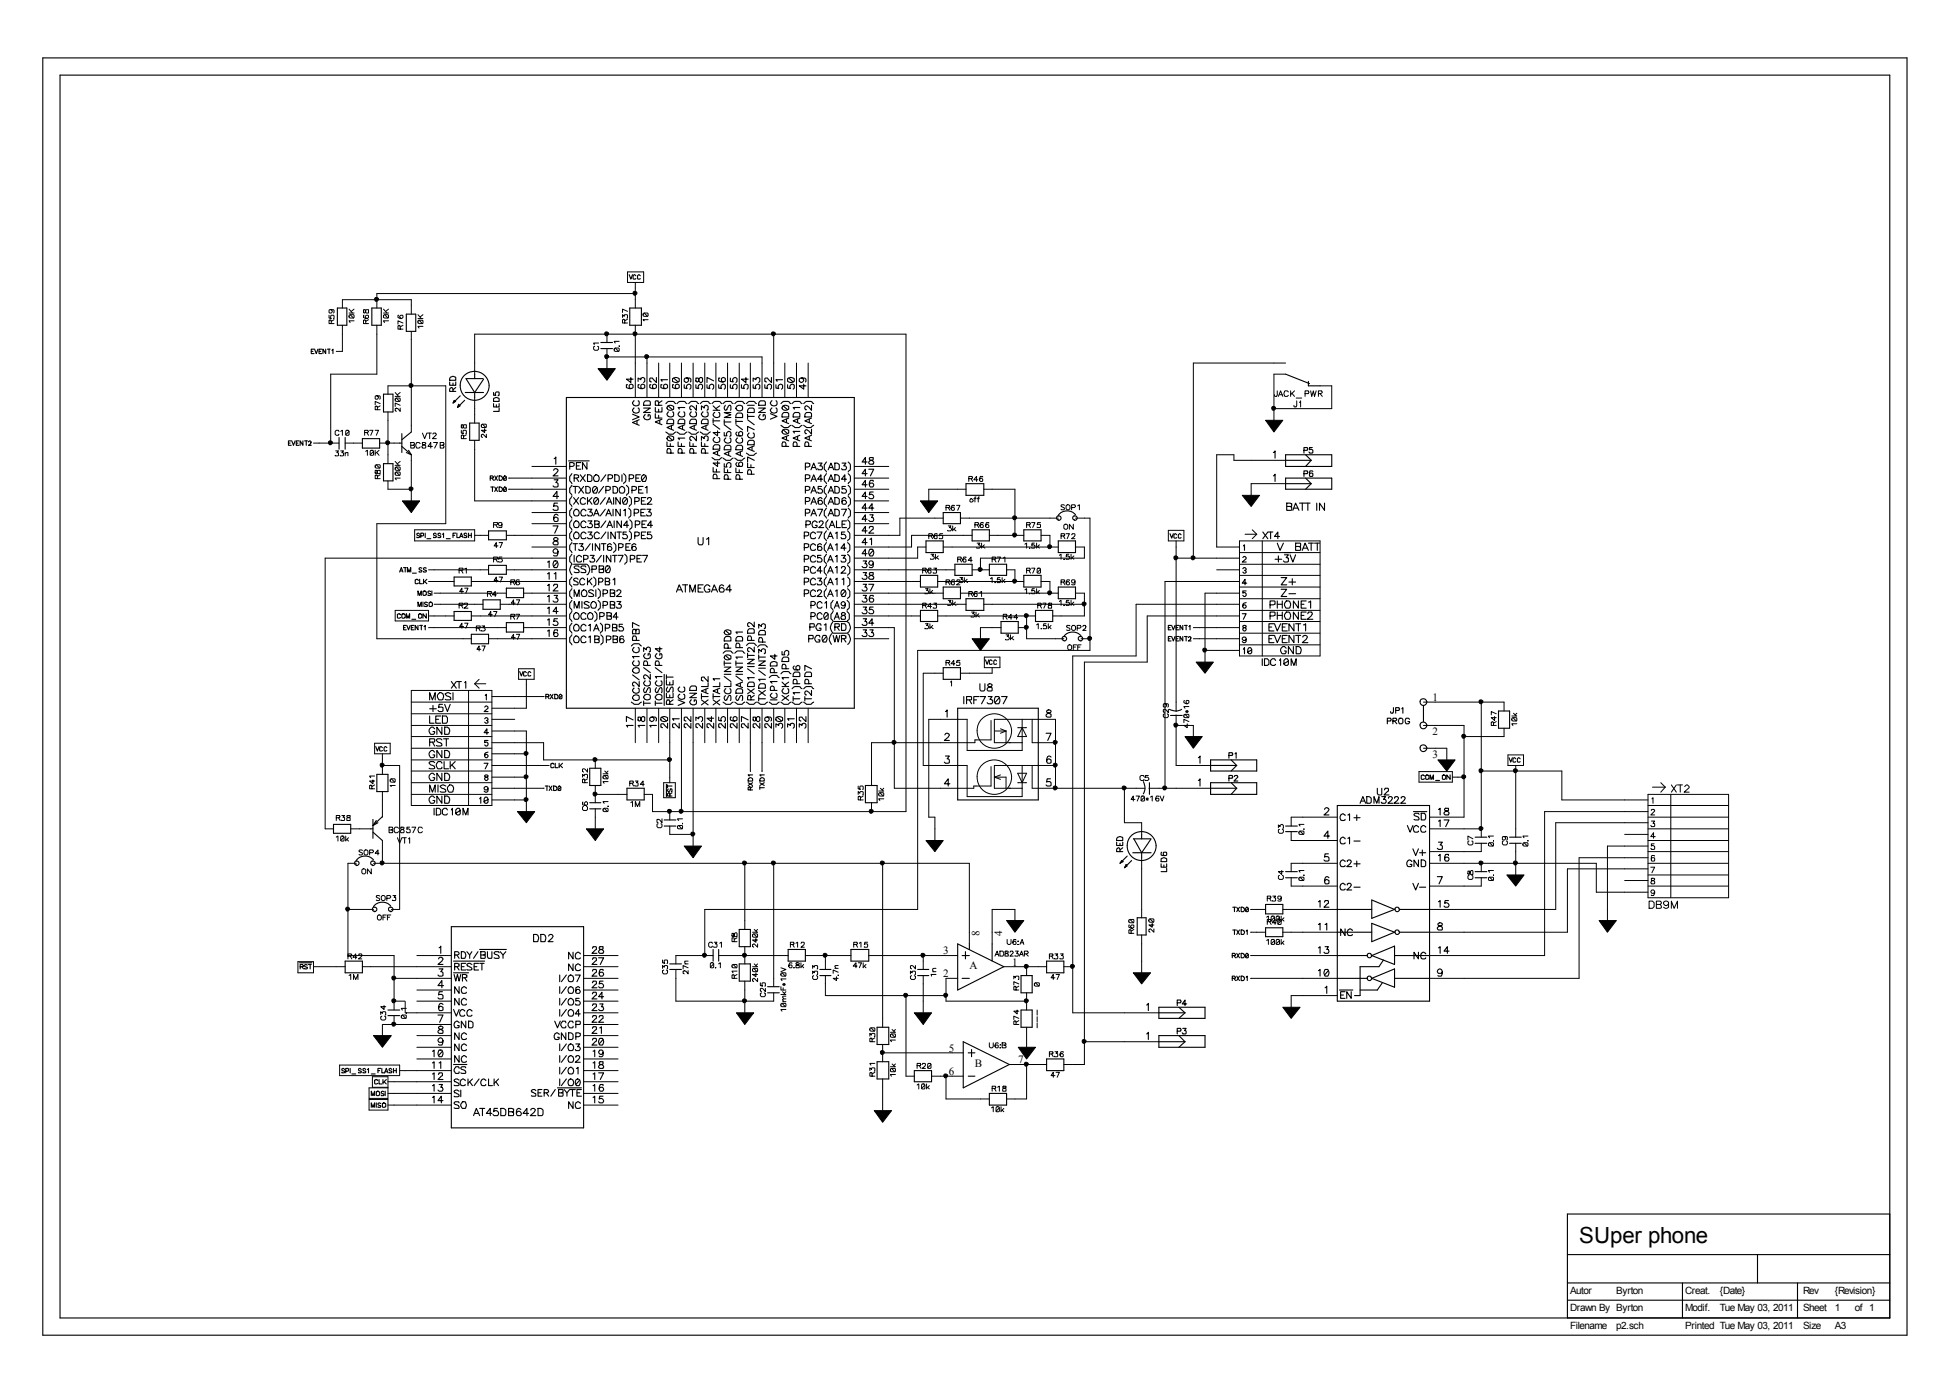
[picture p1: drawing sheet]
<svg xmlns="http://www.w3.org/2000/svg" width="297mm" height="210mm" viewBox="0 0 297 210" stroke-linecap="round" stroke-linejoin="round" font-family="sans-serif">
<defs><g id="words">
<text font-size="3.4" x="240.5" y="189.3">SUper phone</text>
<g font-size="1.7">
<text x="218.2" y="106.8">1</text>
<text x="218.2" y="111.9">2</text>
<text x="218.2" y="115.4">3</text>
<text x="149.2" y="142.6" transform="rotate(-90 149.2 142.6)">8</text>
<text x="152.7" y="142.6" transform="rotate(-90 152.7 142.6)">4</text>
<text x="143.7" y="145.4">3</text>
<text x="143.7" y="148.9">2</text>
<text x="147.7" y="147.7">A</text>
<text x="154.2" y="147.1">1</text>
<text x="144.5" y="160.3">5</text>
<text x="155.1" y="162">7</text>
<text x="144.5" y="163.8">6</text>
<text x="148.5" y="162.6">B</text>
</g>
<g font-size="1.5">
<text x="239.2" y="197.1">Autor</text>
<text x="246.2" y="197.1">Byrton</text>
<text x="256.7" y="197.1">Creat.</text>
<text x="262" y="197.1">{Date}</text>
<text x="274.7" y="197.1">Rev</text>
<text x="279.5" y="197.1">{Revision}</text>
<text x="239.2" y="202.4">Filename</text>
<text x="239.2" y="199.7">Drawn By Byrton</text>
<text x="246.2" y="202.4">p2.sch</text>
<text x="256.7" y="202.4">Printed Tue May 03, 2011</text>
<text x="256.7" y="199.7">Modif.</text>
<text x="262" y="199.7">Tue May 03, 2011</text>
<text x="274.7" y="202.4">Size</text>
<text x="274.7" y="199.7">Sheet</text>
<text x="279.5" y="202.4">A3</text>
<text x="279.5" y="199.7">1</text>
<text x="282.5" y="199.7">of 1</text>
</g>
</g></defs>
<g fill="none" stroke="#000" stroke-width=".15">
<path d="M50.1 48v.4l.4 .1-.1-.4 .4-.1 .1 .1v.4h-.1M50.4 47.2l.2 .2-.1 .2v.1l-.4-.1 .1-.4h.6l.1 .1-.1 .4M50.5 49.3v-.5l-.2-.1-.2 .1v.5h.8M50.9 48.7l-.4 .3M52.2 46.9v-1.3h10.5v2.3M52.2 49.5v4h-1M53.2 48l.6-.1 .1 .5h-.6h-.1zM53.2 47.7h.7M53.2 47.1l.5 .6M53.3 47.9l.5 .5M53.9 48.9h-.7l.1 .2M53.9 47.1l-.4 .3"/>
<path d="M55.4 47.2l.1 .5 .1-.1 .2-.4h.3v.5h-.3l-.2-.5zM55.5 48h-.1a.43 .43 0 0 0 .2 .5 .43 .43 0 0 0 .5-.1v-.3l-.3-.1-.2 .3 .3 .2M55.7 49.3v-.5l-.2-.1-.1 .1v.5h.7M56.1 48.7l-.4 .3M57.4 49.5v7.5h-7v10.5M58.4 48l.7-.1 .1 .5h-.6h-.2zM58.4 47.7h.8M58.4 47.1l.5 .6M58.6 47.9l.5 .5M59.2 48.9h-.8l.2 .2M59.2 47.1l-.4 .3M60.2 59.8l.5 .6"/>
<path d="M60.7 48h-.1a.43 .43 0 0 0 .3 .5 .43 .43 0 0 0 .5-.1v-.3l-.4-.1-.1 .3 .2 .2M61 50.1v-.5l-.2-.1-.2 .1v.5h.8M61 59.8l-.5 .3M61.4 49.2l-.8-.3v.5M61.4 49.5l-.4 .3M62.7 50.5v15.3M63.7 48.9l.6-.1 .1 .4-.6 .1-.1-.1zM63.7 48.5h.7M63.7 47.9l.5 .6M63.8 48.8l.5 .5M64.4 49.7h-.7l.1 .3M64.4 47.9l-.4 .4"/>
<path d="M72.3 57v-6.1h65.7v72.7h-38.6v-2.6h-1.3M90.6 52.8h-.2v.4l.2 .2h.4l.2-.2v-.4h-.2M91.2 52.3h-.8l.1 .2M92.5 54.4h23.6v6.2M92.5 50.9v1.3M92.5 53.1v3M93.6 53.1l.6-.1 .1 .4-.6 .1-.1-.1zM93.7 53l.5 .5M94.3 52.7v.1v-.1M94.3 52h-.7l.1 .3M94.8 48.4v-.5l.3 .3 .1-.3h.3l.1 .1v.4h-.1M95.2 49.2v-.5l-.2-.1-.2 .1v.5h.8"/>
<path d="M95.6 47.4l-.8-.3v.5M95.6 41.4h2.4v1.6h-2.4zM95.6 48.6l-.4 .3M96.8 43v3.9M96.8 49.5v11.1M96.8 44.7h-39.4v2.2M98 47.8l.6-.1 .1 .4-.6 .1-.1-.1zM98.1 47.7l.5 .5M98.6 54.4v6.2M98.7 48.7h-.7l.1 .2M100.3 55.3v5.3M102 55.3v5.3"/>
<path d="M103.8 55.3v5.3M105.6 55.3v5.3M107.4 55.3v5.3M109.1 55.3v5.3M110.8 55.3v5.3M112.6 55.3v5.3M114.3 55.3v5.3M117.9 50.9v9.7M119.5 55.3v5.3M121.3 55.3v5.3M123.1 55.3v5.3M194.6 59.5l-.1 .9h-.3l-.1-.3"/>
<path d="M195.8 55.3h-14v29.7M195.8 57h-1.7v7M196.3 59.7l-.2-.2h-.4l-.1 .4 .1 .5h.4l.2-.2M196.6 59.5v.9M196.8 59.9l.4 .5M197.2 59.5l-.6 .6M198.8 60h.5l.1-.2-.1-.3h-.5v.9M199.6 59.5l.2 .9 .3-.9 .1 .9 .3-.9M200.8 60l.5-.1 .1-.1-.1-.3h-.5v.9M201.1 58.8h1.8v3.4h-8.8M201.1 60l.3 .4M47.8 67.5h3.8"/>
<path d="M51.1 68.7h.5l-.3 .2 .3 .1v.4h-.1h-.4M51.6 65.7v-.2h-.4l-.1 .2v.4l.1 .2h.4v-.2M51.9 65.7l.3-.2v.8M51.9 68.7h.4l-.2 .2 .2 .1v.4h-.1h-.4M52.6 69.1l.1-.2h.3v.5M52.6 67.5h2.6M52.6 68.9v.5M52.7 65.5h.4l.1 .2-.1 .6-.4-.1zM53.2 65.7l-.5 .5M55.5 65.9h.5l.1-.2-.1-.2h-.5v.8M55.7 68.8l.3-.2v.8M55.9 65.9l.2 .4"/>
<path d="M56.3 65.5h.5l-.3 .8M56.5 68.6h.3l.1 .2-.1 .6-.4-.1zM56.9 68.8l-.5 .5M57.1 71.6l.1 .6 .2-.1 .2-.5h.3v.6h-.3l-.2-.6zM57.1 70.9l.7-.1 .1 .4-.6 .1-.2-.1zM57.1 65.5h.6l-.4 .8M57.1 68.6v.8M57.3 70.8l.5 .5M57.4 60.3l.3 .3-.1 .1-.1 .1-.4-.1 .1-.4h.6l.1 .1-.1 .4M57.4 68.9l.3 .5M57.5 72.9v-.5l-.2-.1-.2 .1v.5h.8M57.5 62.4v-.5l-.2-.1-.2 .1v.5h.8"/>
<path d="M57.7 68.6l-.6 .5M57.8 67.5h3.1M57.9 61.5l-.8-.4v.6M57.9 72.3l-.4 .3M57.9 61.8l-.4 .3M59.1 73.3v1.2h3.6M59.1 60v-1.2h8.8v21h-10.5v17.5h14.4M59.1 62.8v7.8M60.2 72l.7-.1 .1 .4-.6 .1-.2-.1zM60.2 71.2l.7-.1 .1 .5h-.6h-.2zM60.2 60.7l.7-.1 .1 .5h-.6h-.2zM60.2 70.9h.8"/>
<path d="M60.2 70.3l.5 .6M60.2 60.4h.8M60.4 71.9l.5 .5M60.4 71.1l.5 .5M60.4 60.6l.5 .5M61 72.8h-.8l.2 .3M61 62.2v.5l-.4-.5h-.1h-.3v.4l.2 .1M61 61.7l-.8-.3v.5M61 70.3l-.5 .3M62.6 67.4h.5l.1 .3-.3 .1h.2l.1 .2-.1 .3h-.5zM62.6 67.8h.3M62.7 69.3v7"/>
<path d="M64 67.6l-.2-.2h-.3l-.2 .3 .2 .6h.3l.2-.2M64.3 66l.4 .8 .3-.8M64.3 67.4l.1 .3 .5 .2-.1 .4h-.5v-.3l.2-.3h.2l.2-.2zM65.1 66h.6M65.4 66v.8M65.9 68h-.7l.4-.6v.9M66 66.1v-.1h.4l.1 .2-.6 .6h.6M66 67.4h.6l-.4 .9M67.1 67.4h.5v.3l-.2 .1h.2v.2v.3h-.5zM67.1 67.8h.3M70.3 65.5v.5l.3 .1-.1-.5 .5-.1v.1v.5M70.3 64.7l.1 .5 .1-.1 .2-.4h.3v.5h-.3l-.2-.5z"/>
<path d="M70.6 66.8v-.5l-.2-.1-.1 .1v.5h.7M71 66.2l-.4 .3M72.3 60.6v3.8M72.3 67.1v9.2h14M73.3 64.7l.7-.1 .1 .4-.6 .1-.2-.1zM73.5 64.6l.5 .5M73.8 65.3v.6l-.5-.4h.8M74.1 66.1v.5l-.5-.5-.3 .1v.4h.2M75.2 79.9h.5l.1-.3h-.6v.8M75.5 79.9l.3 .5M76.5 79.9l-.3 .2-.2-.1-.1-.1 .1-.3 .5 .1v.6l-.1 .1-.5-.1M77.5 74.5h8.8"/>
<path d="M77.5 72.8h8.8M81 79.8h5.3M81 71h5.3M81 78.1h5.3M130.1 74.5h5.3M130.1 72.8h5.3M130.1 79.8h5.3M130.1 76.3h5.3M130.1 71h5.3M130.1 78.1h5.3M143.7 78.9h-6.6v2.6h-7M144.1 77.3h.5l.1-.2-.1-.1h-.5v.7"/>
<path d="M144.4 77.3l.3 .4M145.4 77.1v-.1a.43 .43 0 0 0-.5 .2 .43 .43 0 0 0 .1 .5h.3l.1-.3-.3-.2-.2 .3M145.7 77h.5l-.3 .7M146.3 78.9h14.9M147.2 74.5h-5.7v1.8M147.6 72.9h.5l.1-.2-.1-.1h-.5v.7M147.7 76.1a.25 .25 0 0 1 .4 0 .25 .25 0 0 1 0 .4h-.3zM147.9 72.9l.3 .4M148.3 76h.4M148.5 79.9h.5l.1-.1-.1-.2h-.5v.8M148.7 75.7h-.2v.8M148.8 79.9l.3 .5"/>
<path d="M148.8 76h.4M148.9 73.1h-.6l.5-.5v.7M149.2 75.7h-.2v.8M149.7 72.7v-.1a.43 .43 0 0 0-.5 .2 .43 .43 0 0 0 .2 .5h.3v-.3l-.3-.2-.2 .3M149.8 79.7v-.1a.43 .43 0 0 0-.5 .2 .43 .43 0 0 0 .1 .6l.4-.1v-.3l-.3-.1-.2 .2M149.9 74.5h4.7v7M150.6 79.7v-.1a.43 .43 0 0 0-.4 .2 .43 .43 0 0 0 .1 .6l.3-.1v-.3l-.2-.1-.3 .2M156.4 79.9h.5l.1-.1-.1-.2h-.5v.8M156.7 79.9l.3 .5M157.1 79.6h.5l-.3 .8M158.5 79.6h-.4l-.1 .3h.4l.1 .4-.1 .1h-.4v-.1M162.1 77v-.1l-.5 .1v.1l.5 .3v.3l-.5-.1"/>
<path d="M162.2 79.9h.3l.1 .1v.4l-.1 .2h-.3l-.1-.2v-.4zM162.6 76.9h.2l.2 .2v.4l-.2 .2h-.2l-.2-.2v-.4zM163.2 77.3h.5l.1-.2-.1-.2h-.5v.8M163.5 79.9v.7l-.6-.7v.7M163.8 78.9h2.2v20.2h-26.2v39.4h-32.4v7.1M164.2 77.1l.2-.2v.8M194.7 60.4l.4-.9 .3 .9M194.9 60.1h.4M195.8 70.1h-7.8v-.8h-2.7v14h3.5M195.8 73.7h-5.2v1.8M197.4 60.6h.9M197.5 61.1l-.1 .9h-.2l-.1-.3"/>
<path d="M198 61.3l.1-.2v.9M60.2 93h5.1v1.6h-5.1zM63.2 80.7h9.1v1.7h-9.1zM65.3 95.6h11.8M65.3 88.6h3.9M65.3 86.8h9.1M65.3 93.8h3.9M66.1 92h7.5M66.1 90.4h11M69.9 92.2h.5l.1-.3h-.6v.7M69.9 86.9h.5l.1-.4h-.6v.8M70.3 92.2l.2 .4"/>
<path d="M70.3 86.9l.2 .4M70.6 95.4h-.6l.4-.5v.8M70.6 90.1h-.6l.4-.5v.8M70.7 92l.1-.1h.4l-.1 .4-.4 .3h.6M70.8 94.9h.5l-.3 .8M70.8 89.6h.5l-.3 .8M70.8 86.6l.2-.1v.8M71.8 88.6h14.5M71.8 93.8h14.5M72.3 81.5h2.1M72.6 95.7h.5l.1-.4h-.6v.8M72.9 95.7l.3 .4"/>
<path d="M73.2 98.9h-.6l.4-.5v.8M73.4 98.4h.5l-.3 .8M73.4 95.3h.4l-.2 .3 .2 .1 .1 .2-.2 .2h-.4v-.1M74.3 90.4h.5v-.3h-.5v.8M74.4 97.3h11.9M74.6 90.4l.2 .5M75 93.7h-.6l.4-.6v.8M75.2 93.1h.5l-.3 .8M75.2 85.2h.5l.1-.3h-.6v.7M75.5 85.2l.3 .4M75.6 90.6h-.6l.4-.5v.8M75.9 83.2h-.6l.3-.6v.8"/>
<path d="M75.9 88.4h-.6l.3-.5v.8M76 82.6h.5l-.3 .8M76 87.9h.5l-.3 .8M76.2 92h10.1M76.5 84.9h-.5l-.1 .3 .5-.1 .1 .3-.1 .2h-.5v-.1M77.1 86.8h9.2M77.1 81.5h9.2M77.8 88.7h.5l.1-.4h-.6v.8M77.8 93.9h.5l.1-.3h-.6v.7M78.1 88.7l.3 .4M78.1 93.9l.3 .4M78.5 91.9h-.6l.3-.5v.7"/>
<path d="M78.5 97.1h-.6l.3-.5v.8M78.6 93.6h.6l-.5 .7M78.7 91.4h.5l-.4 .7M78.7 96.6h.5l-.4 .8M79.1 88.4v-.1h-.4a.51 .51 0 0 0 0 .8h.3a.27 .27 0 0 0 0-.5 .27 .27 0 0 0-.4 .2M79.8 90.4h6.5M79.8 95.6h6.5M81 83.3h5.3M86.3 85h-36.8v41.3h1.3M130.1 92h17.1M130.1 90.4h13.6M130.1 95.6h6.1v24.5h12.1v-.4h2.7v-2.9"/>
<path d="M130.1 88.6h10.1M130.1 86.8h15.4M130.1 97.3h5.3M130.1 93.8h10.1M140.5 92.2h.6v-.2v-.1h-.6v.7M140.5 86.9h.6v-.2v-.2h-.6v.8M140.9 92.2l.2 .4M140.9 86.9l.2 .4M141 95h.4l-.3 .3h.2l.2 .3-.2 .2h-.4v-.1M141 89.7h.4l-.3 .2h.2l.2 .4-.2 .1h-.4M141.1 83.3h-1.3v1.7h-9.7M141.5 81.6h.5l.1-.1-.1-.2h-.5v.8"/>
<path d="M141.6 89.7v.7M141.6 95v.8M141.8 86.6v-.1a.43 .43 0 0 0-.5 .3 .43 .43 0 0 0 .2 .5h.2l.1-.3-.2-.2-.3 .3M141.8 84.4h.4l-.2 .3 .2 .1 .1 .2-.1 .2h-.5v-.1M141.8 95.5l.4 .3M141.8 90.2l.4 .2M141.8 81.6l.3 .5M141.9 92.4h-.6l.4-.5v.7M142.1 95.3l-.5 .4M142.1 89.9l-.5 .5M142.2 91.9h.5l-.3 .2 .3 .1v.4h-.1h-.4M142.2 86.5h.5l-.3 .3 .3 .1v.3l-.1 .1h-.4v-.1"/>
<path d="M142.5 84.4v.8M142.7 84.9l.3 .3M142.7 81.4v-.1a.43 .43 0 0 0-.4 .2 .43 .43 0 0 0 .1 .6h.3v-.4l-.2-.2-.3 .3M142.8 88.6h13.2M142.8 93.8h14.9M142.9 84.7l-.4 .4M143.6 81.3h-.4l-.1 .3 .4-.1 .1 .5-.1 .1h-.4v-.1M143.7 83.3h17.5M144.1 88.7h.5l.1-.2-.1-.2h-.5v.8M144.4 91.5h.5l-.3 .2 .3 .1v.2l-.1 .2h-.4v-.1M144.4 80.1h.5l-.3 .3h.3v.3l-.1 .2h-.4v-.1M144.4 88.7l.3 .4"/>
<path d="M145.1 80.1v.8M145.1 91.5v.7M145.3 92l.3 .2M145.3 80.6l.3 .3M145.4 88.4v-.1a.43 .43 0 0 0-.5 .3 .43 .43 0 0 0 .1 .5h.3l.1-.4-.3-.1-.2 .2M145.5 91.7l-.4 .4M145.5 80.4l-.4 .4M145.7 88.5l.1-.2 .4 .1-.1 .3-.4 .4h.5M145.9 85.2h.5l.1-.2-.1-.1h-.5v.7M146.2 88h.4l-.2 .2h.2l.1 .4-.1 .1h-.5M146.2 85.2l.3 .4M146.3 90.4h14.9"/>
<path d="M146.9 88v.7M147.1 88.5l.3 .2M147.2 84.9a.43 .43 0 0 0-.5 .2 .43 .43 0 0 0 .1 .5l.4-.1v-.2l-.3-.2-.3 .3M147.3 88.2l-.4 .5M147.6 90.4h.5l.1-.1-.1-.2h-.5v.8M147.9 90.4l.3 .5M148 93.2h.4l-.2 .3h.1l.2 .3-.2 .2h-.4v-.1M148.1 85.4h-.6l.4-.5v.7M148.1 81.5h-9.2v1.8h-8.8M148.1 86.8h2.6M148.7 93.2v.8M148.8 90.2v-.1a.43 .43 0 0 0-.4 .2 .43 .43 0 0 0 .1 .6l.3-.1v-.3l-.2-.1-.3 .2"/>
<path d="M148.8 82.7h.5l-.3 .3h.2l.2 .3-.2 .2h-.4v-.1M148.8 93.7l.4 .3M149.1 93.5l-.4 .4M149.3 90.3l.2-.2v.8M149.5 82.7v.8M149.7 83.2l.3 .3M149.9 92h15.3M149.9 83l-.4 .4M150.7 81.5h5.3M150.9 88.2l.2-.2v.7M151.1 85.2h.5l.1-.2-.1-.1h-.5v.7M151.5 85.2l.2 .4"/>
<path d="M151.6 88.7h.1M151.9 84.9h.5l-.3 .7M152.3 88h-.3l-.1 .3a.3 .3 0 0 1 .4 0 .3 .3 0 0 1 0 .4h-.4M152.5 95.6h-3.1v1.7M152.7 88v.7M152.8 93.9h.5l.1-.2-.1-.1h-.5v.7M152.8 85l.3-.1v.7M152.8 88.5l.3 .2M153.1 88.2l-.4 .5M153.2 93.9l.2 .4M153.2 96.7h.5l-.3 .3h.3l.1 .3-.2 .2h-.4v-.1M153.3 86.8h1.3v1.8"/>
<path d="M153.9 96.7v.8M154.1 97.2l.3 .3M154.2 94.1h-.6l.4-.5v.7M154.3 97l-.4 .4M155 94.1h-.6l.5-.5v.7M155.1 95.6h1.3M156.1 89.8l.3-.1v.7M156.1 82.9l.3-.2v.8M156.4 86.9h.5l.1-.2-.1-.2h-.5v.8M156.4 93.8v3.5h5.7M156.7 86.9l.3 .4M156.9 90.4h-.1h.1"/>
<path d="M156.9 83.5h-.1h.1M157.1 86.5h.5l-.3 .8M157.6 89.7h-.4l-.1 .3a.3 .3 0 0 1 .5 0 .3 .3 0 0 1 0 .4h-.5M157.6 82.7h-.4l-.1 .4a.3 .3 0 0 1 .5 0 .3 .3 0 0 1 0 .4h-.5v-.1M157.9 95.2l.3-.2v.8M157.9 82.7v.8M157.9 89.7v.7M158.1 92.2h.5l.1-.2-.1-.1h-.5v.7M158.1 86.5h.3l.1 .2-.1 .6-.4-.1zM158.1 90.2l.2 .2M158.1 83.2l.2 .3M158.3 89.9l-.4 .5"/>
<path d="M158.3 83l-.4 .4M158.4 92.2l.3 .4M158.5 86.7l-.5 .5M158.6 88.6h1.3v1.8M158.6 81.5h1.3v1.8M158.7 95.8h-.1h.1M158.8 91.9h.5l-.3 .7M159.3 95h-.3l-.1 .3a.3 .3 0 0 1 .4 0 .3 .3 0 0 1 0 .5h-.4v-.1M159.7 95v.8M159.8 91.9l-.1 .1 .5 .3v.3h-.5l.1-.4 .4-.1v-.2zM159.9 95.5l.2 .3M160.1 95.3l-.4 .4"/>
<path d="M161.4 91.6l.2-.1v.7M161.4 84.6l.2-.2v.8M161.6 88.7h.5l.1-.2-.1-.2h-.5v.8M161.6 81.6h.5l.1-.1-.1-.2h-.5v.8M162 88.7l.2 .4M162 81.6l.2 .5M162.1 92.2h.1M162.1 85.2h.1M162.4 81.3h.5l-.3 .8M162.7 98.3l.4-.1 .1 .2v.4l-.1 .2h-.3l-.2-.2zM162.8 91.5h-.3l-.1 .3a.3 .3 0 0 1 .4 0 .3 .3 0 0 1 0 .4h-.4v-.1M162.8 84.4h-.3l-.1 .4a.3 .3 0 0 1 .4 0 .3 .3 0 0 1 0 .4h-.4v-.1"/>
<path d="M162.9 88.4v-.1a.43 .43 0 0 0-.5 .3 .43 .43 0 0 0 .2 .5l.3-.1v-.3l-.3-.1-.2 .2M163 95.3h-.1h-.4v.2l.5 .3-.1 .2-.4-.1M163.2 84.4v.8M163.2 91.5v.7M163.2 95.4l.2-.1h.3l.1 .1v.5l-.1 .1h-.3l-.2-.1zM163.2 81.5l.1-.2 .4 .1v.3l-.5 .4h.5M163.3 92l.3 .2M163.3 84.9l.3 .3M163.5 98.6h.3M163.6 91.7l-.4 .4M163.6 84.7l-.4 .4M163.7 88.6l-.2 .2-.2-.1h-.1l.1-.4 .4 .1v.6v.1l-.5-.1"/>
<path d="M163.8 90.4h1.4v3.4h-4.8M163.8 83.3h1.4v1.7h-15.8v1.8M164 98.2h-.5v.8M164.1 95.7h.4l.2-.2-.1-.2h-.5v.7M164.2 98.6h.3M164.7 98.2h-.5v.8M164.7 97.3h1.3M164.9 95.4l.1-.1h.4v.1v.3l-.5 .3h.5M178 80.8h2.3v1.6h-2.3zM179.2 85h9.6M179.2 82.4v26M181.8 95.6h7"/>
<path d="M181.8 97.3h7M183.6 99.1h5.2M185.3 86.8h3.5M188.8 92h-15.7v7.9h-9.7v54.4h13.1M188.8 90.4h-5.2v10.5M188.8 93.8h-14v7.1h-9.6v61.3h-3.1M188.8 88.6h-11.3v31.5M188.8 82.4h12.3v17.5h-12.3zM188.8 93h12.3M188.8 98.2h12.3M188.8 94.7h12.3M188.8 96.4h12.3"/>
<path d="M188.8 87.6h12.3M188.8 89.4h12.3M188.8 91.2h12.3M188.8 84.2h12.3M188.8 86h12.3M189.7 81.4h1.7M190.8 80.7l.6 .7M191.4 81.4l-.6 .7M192.3 82.4v17.5M56.8 118.8v.6l-.5-.4h.8M57.1 118.2h-.8l.2 .3M57.1 113.2h2.3v1.6h-2.3z"/>
<path d="M57.1 119.6l-.5 .2M58.3 116.6h2.6v21.9h-1.3M58.3 114.8v3.2M59.4 118.7l.7-.1 .1 .5h-.6h-.2zM59.6 118.6l.5 .5M60.2 119.6h-.8l.2 .2M62.7 110.5h12.2M62.7 119.2h12.2M62.7 105.2h12.2v17.5h-12.2zM62.7 115.8h12.2M62.7 117.4h12.2M62.7 114h12.2"/>
<path d="M62.7 112.2h12.2M62.7 106.9h12.2M62.7 108.7h12.2M71.4 105.2v17.5M72.3 104.2h1.7M72.3 104.2l.7 .6M73 103.5l-.7 .7M74.9 116.6h8.8M74.9 111.4h5.3v12.2M74.9 118.4h5.3M74.9 113.1h7.9v2.7h19.2M74.9 106.1h8"/>
<path d="M74.9 114.8h5.3M74.9 109.6h3.5M79 101.9h2.4v1.6h-2.4zM80.2 103.5v4.4h-5.3M88.7 118.4v-.4l.3 .2 .1-.2h.3h.1v.5h-.1M89.1 119.2v-.5l-.2-.1-.2 .1v.5h.8M89.5 117.1v.5l-.3-.4-.4-.1-.1 .4 .2 .1M89.5 118.6l-.4 .3M90.7 115.8v1.2M90.7 119.6v2.7M91.9 118.2l.6-.1 .1 .4-.6 .1-.1-.1zM91.9 117.9h.7"/>
<path d="M92 118.1l.5 .5M92.1 117.4l.4 .5M92.6 119.1h-.7l.1 .2M92.6 117.4l-.2 .3M95.9 119.3h.5l.1-.2-.1-.1h-.5v.7M96.3 119.3l.2 .4M96.8 119h.4l-.3 .2 .3 .1v.3l-.1 .1h-.4v-.1M96.8 107.9v5.2M98.1 119.5h-.6l.5-.5v.7M98.6 107.9v5.2M100.3 107.9v5.2M101.1 119.2h1.8v2.3h-1.8z"/>
<path d="M102 107.9v11.3M103.8 107.9v15.7M105.6 107.9v21M107.4 107.9v5.2M109.1 107.9v5.2M110.8 107.9v5.2M112.6 107.9v5.2M114.3 107.9v9.6M116.1 107.9v9.6M117.9 107.9v5.2M119.5 107.9v5.2M121.3 107.9v5.2"/>
<path d="M123.1 107.9v5.2M130.7 119.7v.5h.4l-.1-.4 .4-.1 .1 .1v.4h-.1M143.7 102.5h-3.1v14.1h6.7v4.7h8.4v-4.7M144.1 100.9h.5l.1-.1-.1-.2h-.5v.8M144.4 100.9l.3 .5M144.8 103.9l.1-.2v.8M145.5 101.1h-.6l.4-.5v.8M146.2 100.6h-.4l-.1 .3h.4l.1 .4-.1 .1h-.4v-.1M149.9 100.1h2.4v1.6h-2.4zM151 109.7v3h-2.5v.4h-15.7v6.5M151.1 101.7v.8h-4.8M151.5 118.4h1.7v1.7"/>
<path d="M151.5 111.4h1.7M151.5 118.4l.9 .3M152.4 118l-.9 .4M152.4 111l.8 .4M153.2 111.4v1.7M153.2 111.4l-.8 .3M155 119.2h1.4M155 110.8h1.4M155 117.8h1.4l-.7 1.4zM155.7 109.6v4.7h-8.4v-4.7h-5.8v14.9h.9v3.5M155.7 113.1h-4.2v-3.5h9.3v10.5M155.7 110.8l.7 1.4h-1.4z"/>
<path d="M157.2 116.6v3.5h17.2M157.2 109.6v3.5h3.6M160.8 116.6h-9.3v3.5h4.2M174.2 118.3v-.2h-.4l-.1 .2v.4l.1 .2h.4v-.2M174.9 118.1h-.4l-.1 .4 .4-.1 .2 .3-.2 .2h-.4v-.1M177.4 108.7l-.2 .1v.3l.2 .2h.4l.2-.2v-.3l-.2-.1M177.5 107.2l.2 .3-.1 .1-.1 .1-.3-.1 .1-.4h.6l.1 .1-.1 .4M178 108v.6l-.4-.5-.3-.1-.1 .5 .2 .1M179.2 108.9v7.7h5.2M179.2 110.5h2.6v1.7M180.3 108.9l.7-.1 .1 .4-.6 .1-.2-.1zM180.4 106.7l-.1 .1a.42 .42 0 0 0 .3 .4 .42 .42 0 0 0 .5-.2v-.2l-.3-.1-.1 .3 .1 .2"/>
<path d="M180.5 108.8l.5 .5M180.6 108.4h.4M180.7 108.2l.2 .4M180.8 110.3v.5l-.5-.3h.8M180.9 108.2l-.2 .4M181.1 109.9l-.8-.3v.5M181.1 107.6h-.8l.2 .3M216.2 117.5h5v1.6h-5zM216.8 110.5h6.2v14h-5.2M216.8 114h3.6v1.8M216.8 106.9h12.3v1.4M221.2 118.4h1.8"/>
<path d="M225.6 117.4h12.3v4.4h13.1M225.6 106.9v20.6M227.5 110.5v-.5l-.2-.1-.1 .1v.5h.7M227.7 109.1v.6l-.5-.4h.7M227.9 108.7l-.7-.3v.5M227.9 109.9l-.4 .3M229.1 110.9v1.3h-6.1M229.7 115h2.4v1.6h-2.4zM230.3 109.4l.7-.1 .1 .4-.6 .1-.2-.1zM230.3 109.1h.8M230.5 109.3l.5 .5M230.5 108.6l.5 .5"/>
<path d="M230.9 116.6v10.9M231.1 110.3h-.8l.2 .2M231.1 108.6l-.3 .3M251.7 119.9h2M253 119.2l.7 .7M253.7 119.9l-.7 .8M254.6 119.6l.8 1.1M255.4 119.6l-.8 1.1M255.5 119.6h.8M255.9 119.6v1.1M256.6 119.8l.3-.2h.1l.3 .2v.2l-.8 .7h.8M51.2 127.5l.3-.1v.7"/>
<path d="M51.2 124.6h.5l.1-.2-.1-.2h-.5v.8M51.6 124.6l.2 .4M52 127.4h.3l.1 .1-.1 .6-.4-.1zM52.1 124.2h.4l-.3 .3 .3 .1v.3l-.1 .1h-.4v-.1M52.4 127.5l-.5 .5M52.7 127.4v.7M52.8 127.9l.3 .2M52.9 124.2l-.1 .2 .5 .2v.4h-.5v-.4l.5-.1v-.3zM53 138.5h3.9M53.1 127.6l-.4 .4M53.4 126.3h3.1M54.3 131.5h-1.3v14.1h7v8.3"/>
<path d="M55.2 132.4l.3-.1 .2 .2v.4l-.2 .2h-.2l-.2-.2zM55.2 129.6l-.1-.1-.4 .1v.1l.5 .3-.1 .2-.4-.1M55.5 129.6l.1-.1h.3l.1 .1v.5l-.1 .1h-.3l-.1-.1zM56.3 129.9h.4l.2-.2-.1-.2h-.5v.7M56.6 132.3v.8l-.6-.8v.8M56.6 120.2v-.6h-.1h-.2v.6h.8M56.9 131.5h90.8v12.3M57.5 139.5l.2-.1h.2l.2 .1v.5l-.2 .1h-.2l-.2-.1zM57.7 130h-.6l.5-.5v.7M57.8 136.5l-.1-.1-.4 .1v.2l.5 .2-.1 .3-.4-.1M58.3 136.4h.2l.2 .2v.4l-.2 .2h-.2l-.2-.2v-.4zM58.3 120.6v3.9"/>
<path d="M58.3 128v3.5M58.3 139.7h.4M58.8 139.4h-.5v.7M58.9 136.8h.5l.1-.1-.1-.3h-.5v.8M59 139.7h.4M59.3 126h.5l.1 .3-.3 .1h.2l.1 .2-.1 .2h-.5zM59.3 126.4h.3M59.5 139.4h-.5v.7M59.9 136.4h.4l-.3 .3 .3 .1v.3l-.1 .1h-.4v-.1M60.5 127.6l.4 .9 .3-.9M60.7 126.2l-.2-.2h-.3l-.2 .3 .2 .5h.3l.2-.1M61 126v.3l.6 .2-.1 .3h-.5v-.2l.2-.3h.2l.2-.2z"/>
<path d="M61.3 127.6h.6M61.6 127.6v.9M62.2 127.8l.2-.2v.9M62.4 126h-.4v.3a.33 .33 0 0 1 .5 .1l-.1 .4h-.4l-.1-.1M62.7 121h12.2M62.7 126h.6l-.4 .8M64.3 126.2l-.1-.2h-.4l-.1 .3 .1 .5h.4l.1-.1M74.9 120.1h8M74.9 121.8h5.3M88.8 122.2h-.1v.3a.51 .51 0 0 0 .8 0v-.2a.27 .27 0 0 0-.4 0 .27 .27 0 0 0 .1 .4M88.9 122.9l-.2 .1v.3l.2 .2h.4l.2-.2v-.3l-.2-.1M90.7 123.2v3.1"/>
<path d="M90.7 121h4.8M91.9 123.2l.6-.1 .1 .4-.6 .1-.1-.1zM92 123.1l.5 .5M92.6 122.8v.1v-.1M92.6 122.1h-.7l.1 .3M96.1 122.3l.3-.2v.8M96.8 122.9v-.8l.3 .8 .4-.8v.8M100.2 125.5l-.1 .1v.3l.1 .2h.5l.1-.2v-.3l-.1-.1M100.8 124.7v.6l-.3-.4-.4-.1v.4l.1 .1M102 123.6v1.3M102 125.8v1.3h3.6M103.2 125.8l.7-.1 .1 .5-.6 .1-.2-.1z"/>
<path d="M103.4 125.7l.5 .6M104 125.4v.1v-.1M104 124.7h-.8l.2 .3M113.5 131.5v10.1M117.9 131.5v18.8M130.7 121v-.4l.3 .2 .1-.2h.3l.1 .1v.4h-.1M131.1 121.8v-.5h-.2h-.2v.5h.8M131.5 121.3l-.4 .2M132.8 122.3v1.3M133.9 120.8l.6-.1 .1 .5-.6 .1-.1-.1zM133.9 120.5h.7M134 120.7l.5 .6"/>
<path d="M134.1 120.1l.4 .4M134.5 131.5v25M134.6 121.7h-.7l.1 .2M134.6 120.1l-.2 .2M171.3 120.1v5.2h2.6v1.8M172.9 121.8h-.6l.3-.5v.7M173.1 121.3h.5l-.4 .7M173.9 121.3h.3l.1 .1-.1 .6-.4-.1zM173.9 130.7v9.1M174.3 121.4l-.5 .5M174.6 121.6l.3 .2M174.8 121.5v.4"/>
<path d="M174.9 121.6l-.3 .2M175 120.1h9.4M175.2 140l.5 .5M175.3 121.4l.2-.1v.7M176.5 121.3h-.1a.42 .42 0 0 0-.4 .2 .42 .42 0 0 0 .2 .5h.2l.1-.3-.3-.1-.2 .2M176.7 121.3l.3 .7 .3-.7M190.5 138.5h2.3M193 139.7l.2-.2v.8M193 136.8h.5l.1-.1-.1-.2h-.5v.8M193.4 136.8l.2 .5M193.7 139.5h.4v.2v.6l-.5-.1zM193.9 136.5h.4l-.2 .3h.2v.4l-.1 .1h-.4v-.1"/>
<path d="M194.1 139.7l-.5 .5M194.5 139.5h.3l.1 .2-.1 .6-.4-.1zM194.7 126.1v-.4l.3 .2v-.2l.3-.1 .2 .1v.5h-.1M194.9 133.4h-.2v.4l.2 .2h.4l.2-.2v-.4h-.2M194.9 126.3l-.2 .1v.4l.2 .1h.4l.2-.1v-.4l-.2-.1M194.9 139.7l-.5 .5M195.2 136.8l-.3 .2-.2-.1-.1-.1 .1-.3 .5 .1v.6l-.1 .1-.5-.1M195.2 139.5v.8M195.2 132.6v.6l-.5-.4h.8M195.4 138.5h8.3M195.6 139.8l-1 .9M196.7 133.7v1.3h7"/>
<path d="M196.7 126.7v1.3h7M197.9 133.7l.6-.1 .1 .4-.6 .1-.1-.1zM197.9 126.7l.6-.1 .1 .4-.6 .1-.1-.1zM198 133.6l.5 .5M198 126.6l.5 .5M198.6 133.3v.1v-.1M198.6 132.6h-.7l.1 .3M198.6 126.3h.1M198.6 125.6h-.7l.1 .2M203.7 131.5h-7v1.3M203.7 124.5h-7v1.3M217.8 131.5h25.4v4.4h7.8"/>
<path d="M217.8 126.3h7.8M223.6 132.7v.4l.2 .1 .1-.4 .4-.2 .1 .6h-.4l-.1-.5zM223.8 133.4h-.2v.4l.2 .2h.4l.2-.2v-.4h-.2M223.8 128.1l-.2 .1v.3l.2 .2h.4l.2-.2v-.3l-.2-.1M224.4 127.8l-.8-.4v.5M225.6 133.7v1.3h-7.8M225.6 128.5v1.2h-7.8M225.6 131.5v1.3M226.7 133.7l.7-.1 .1 .4-.6 .1-.2-.1zM226.7 128.5l.7-.1 .1 .4-.6 .1-.2-.1zM226.9 133.6l.5 .5M226.9 128.4l.5 .5"/>
<path d="M227.5 133.3v.1v-.1M227.5 132.6h-.8l.2 .3M227.5 128v.1v-.1M227.5 127.4h-.8l.2 .2M229 128.1l-.1 .1v.3l.1 .2h.4l.2-.2v-.3l-.2-.1M229.1 127.4l.3 .3-.1 .2h-.1h-.3v-.5h.6l.1 .1-.1 .4M230.9 128.5v4.8M232 128.5l.7-.1v.4l-.5 .1-.2-.1zM232.2 128.4l.5 .5M232.7 128v.1v-.1M232.7 127.4h-.7l.2 .2M247.5 127.1h3.5"/>
<path d="M247.5 134.1h3.5M251 125.3h-14v13.2h-19.2M251 123.6h-15.7v22h-17.5M251 132.3h-12.2v9.7h-21M251 135h12.3M251 131.5h12.3M251 128h12.3M251 124.5h12.3M251 128.9h-6.1v11.3M251 130.7h-10.5v18.3h-22.7M251 129.7h12.3M251 126.3h12.3"/>
<path d="M251 121h12.3v15.8h-12.3zM251 122.7h12.3M251 133.3h12.3M251.2 137.3h.5l.3 .2v.6l-.3 .3h-.5zM251.5 132.1h.6l-.5 .8M251.5 133.8v.2l.6 .3-.1 .3h-.5v-.2l.2-.3h.2l.2-.2zM251.5 125.1h.6l-.3 .3 .3 .1v.3l-.6 .1v-.2M251.5 123.5l.1-.2h.4l.1 .2-.6 .6h.6M251.6 121.7l.2-.2v.9M252 128.5h-.5v.4a.33 .33 0 0 1 .6 .1l-.1 .4h-.5v-.2M252.1 135.8l-.2 .3-.4-.1v-.2v-.1l.4-.1a.56 .56 0 0 1 0 .8h-.4v-.1M252.1 130.4l-.5-.1-.1 .2v.6l.5 .1 .1-.1-.1-.4h-.4l-.1 .2"/>
<path d="M252.1 127.4h-.6l.4-.6v.9M252.3 137.8h.6l.2-.4-.2-.1h-.6v1.1l.8-.1v-.3l-.2-.2M254.2 137.7l-.3 .2h-.2l-.3-.2v-.3l.3-.1h.2l.3 .1v.8l-.3 .2h-.2l-.3-.2M254.5 121v15.8M254.6 138.4v-1.1l.4 1.1 .5-1.1v1.1M45.4 146.5h2.4v1.7h-2.4zM47.8 147.2h4.8M53 145.6h.5l.1-.1-.1-.2h-.5v.8M53.2 148.6l.2-.2v.8M53.3 145.6l.3 .5M53.8 149.2v-.8l.4 .8 .3-.8v.8M54.4 145.8h-.6l.4-.5v.8"/>
<path d="M54.6 145.5l.1-.2 .4 .1-.1 .3-.4 .4h.5M55.2 147.2h13.5M58 154.5v-.4l.3 .3v-.3h.4l.1 .1v.4h-.1M58.2 154.8l-.2 .1v.3l.2 .2h.4l.2-.2v-.3l-.2-.1M58.5 153.2v.6l-.5-.5h.8M60 152.5h1.7v1.8h7M60 154.7v1.4M60 149h8.7M61.1 154.7l.7-.1 .1 .4-.6 .1-.2-.1zM61.3 154.6l.5 .5M61.9 154.3v.1v-.1M61.9 153.6h-.8l.2 .3"/>
<path d="M63.5 152.5h5.2M63.5 145.6h5.2M63.5 159.5h5.2M63.5 150.8h5.2M63.5 157.7h5.2M68.7 156.1h-10.4v1.6M88.9 147.2h5.2M88.9 156.1h5.2M88.9 152.5h5.2M88.9 145.6h5.2M88.9 154.3h5.2M88.9 149h5.2"/>
<path d="M88.9 159.5h5.2M88.9 150.8h5.2M88.9 157.7h5.2M100.9 147.5v-.4l.3 .2 .1-.2h.3l.1 .1v.4h-.1M100.9 146.2v.5h.4l-.1-.4 .4-.1 .1 .1v.4h-.1M101.1 147.8h-.2v.4l.2 .2h.4l.2-.2v-.4h-.2M103 147.7v4.8h14.9v-1.3M104.3 146.8h.5M104.8 147.8v.6l-.3-.5-.2-.1-.2 .1v.4l.1 .1M104.8 147.4l-.7-.3v.5M104.8 146.4h-.5v.3l.2 .1M108.3 146.7h.3l.1 .1-.1 .6-.4-.1z"/>
<path d="M108.5 143.7v-.2h-.4l-.2 .2v.4l.2 .2h.4v-.2M108.6 145.6h-5.6v1.2M108.7 146.8l-.5 .5M108.8 143.5h.4l-.2 .3 .2 .1v.3l-.1 .1h-.4v-.1M109.1 147.4h-.1h.1M109.5 146.8l.2-.1v.7M109.5 145.6h10.6M109.6 143.7l.3-.2v.8M111.5 142.2v.4l.2 .1 .1-.4 .4-.2 .1 .6h-.4l-.1-.5zM111.5 147l.7-.1 .1 .4-.6 .1-.2-.1zM111.7 146.9l.5 .5M111.8 143.4v-.5l-.3-.1v.6h.8"/>
<path d="M111.8 149v-.5l-.1-.1-.2 .1v.5h.8M112.3 147.9h-.8l.2 .3M112.3 142.8l-.5 .3M112.3 148.4l-.5 .3M113.5 144.2v2.6M113.5 149.5v4.8M114.6 142.3h.7l.1 .4-.6 .1-.2-.1zM114.6 147.6l.7-.1 .1 .4-.6 .1-.2-.1zM114.6 147.2h.8M114.6 142h.8M114.8 142.3l.5 .5M114.8 147.5l.5 .5"/>
<path d="M114.9 141.6l.4 .4M114.9 146.8l.4 .4M115.1 142.9v.6l-.5-.3h.8M115.1 148.2v.6l-.5-.4h.8M115.4 143.8v.5l-.5-.5-.3 .1v.3l.2 .1M115.4 149v.5l-.5-.5-.3 .1v.4h.2M115.4 141.6l-.3 .2M115.4 146.8l-.3 .3M115.8 149.7v.4l.4 .1-.1-.4 .4-.1 .1 .1v.4h-.1M116 151.2l-.2 .1v.4l.2 .1h.4l.2-.1v-.4l-.2-.1M116.6 150.6v.5l-.4-.5h-.3l-.1 .4 .2 .1M119 152.9l.6-.1 .1 .5h-.6h-.1z"/>
<path d="M119 150.3v.5h.7M119 148.3l.6-.1 .1 .4-.6 .1-.1-.1zM119 147.4l.7 .3-.7 .3M119 151.5h.7M119.1 152.8l.5 .5M119.1 148.2l.5 .5M119.2 152.6h.5M119.2 151.1l.4 .4M119.2 150h.4M119.3 150.5v.3M119.3 149.8l.2 .3M119.5 149.8l-.2 .3"/>
<path d="M119.7 153.8h-.7l.1 .2M119.7 152.2h-.5l.2 .4M119.7 151.7l-.5 .1 .2 .4M119.7 149.1h-.7l.1 .3M119.7 151.1l-.2 .2M120.4 143.9h.5l.1-.2-.1-.2h-.5v.8M120.6 146.7a.42 .42 0 0 0-.4 .2 .42 .42 0 0 0 .1 .5h.3v-.3l-.3-.1-.2 .2M120.7 143.9l.3 .4M121 147.4h-.1h.1M121.2 146.7l.2 .3 .4 .1v.3h-.6v-.3l.6-.3-.1-.1zM121.2 143.7l.3-.2v.8M122 143.7l.1-.2 .4 .1-.1 .3-.4 .4h.5"/>
<path d="M122 146.7v.7M122.2 147.2l.2 .2M122.4 146.9l-.4 .4M122.7 145.6h6.9M123.8 148.4v-.5l.2 .3 .1-.3h.4v.1v.4M123.8 147.5v-.4l.2 .2 .1-.2h.4v.1v.4M124 148.6l-.2 .1v.3l.2 .2h.4l.1-.2v-.3l-.1-.1M125.7 148.6v3.1h18.4M125.7 145.6v2.1M127.2 147.5h.5M127.4 148.8v.6l-.5-.4h.8M127.7 148.5v.1v-.1"/>
<path d="M127.7 148.1l-.8-.3v.5M127.7 147.1l-.5 .1 .1 .3M130 143.9h.6v-.2v-.2h-.6v.8M130.4 143.9l.2 .4M130.6 147.2h-.6l.4-.5v.7M130.7 146.7h.5l-.3 .7M130.9 143.7l.2-.2v.8M131.5 146.7v.7M131.7 147.2l.2 .2M131.9 146.9l-.4 .4M132.2 143.5h-.5v.4l.4-.1 .1 .4-.1 .1h-.4v-.1M132.3 145.6h13.6"/>
<path d="M132.5 157.8v-.4l.3 .3v-.3h.4l.1 .1v.4h-.1M132.5 156.6h.7l.1 .4-.6 .1-.2-.1zM132.7 156.6l.5 .5M132.8 158.7v-.5l-.1-.1-.2 .1v.5h.8M133.3 158.1l-.5 .2M134.5 159.1v2.6M135.6 157.6l.7-.1 .1 .4-.6 .1-.2-.1zM135.6 157.2h.8M135.8 157.5l.5 .5M135.9 156.8l.4 .4M136.4 158.4h-.8l.2 .3M136.4 156.8l-.3 .3"/>
<path d="M138 151.7v12.2h1.3M138.7 148.4v-.5l.2 .3 .1-.3h.4v.1v.4M138.9 148.6l-.2 .1v.3l.2 .2h.4l.1-.2v-.3l-.1-.1M139.4 147.1v.5l-.3-.4-.3-.1-.1 .4 .2 .1M140.6 145.6v2.1M140.6 148.6v5.7M142.1 148h.5M142.6 148.4h-.8l.1 .3M142.6 147.5l-.5 .1v.2l.1 .2M145.9 149h-1.8v3.5h12.3M150.7 158.8v.6l.2 .2h.2l.2-.2v-.6M151.6 145.6l.3-.7 .2 .7"/>
<path d="M151.6 145.4h.5M152.1 158.9l-.1-.1a.42 .42 0 0 0-.4 .3 .42 .42 0 0 0 .1 .5l.4-.1v-.2l-.4-.1-.1 .2M152.3 144.9h.4a.41 .41 0 0 1 .2 .4 .41 .41 0 0 1-.3 .3h-.3zM152.4 159.1l-.1 .1zM152.4 159.6h-.1h.1M152.7 158.8h.5v.3l-.2 .1 .2 .2v.2h-.5zM152.7 159.2h.3M152.9 147.2h6.5M153.2 144.9l-.1 .1 .1 .2 .4 .1v.3h-.5v-.3l.5-.3-.1-.1zM153.4 143.1v.6l.2 .2h.2l.2-.2v-.6M153.8 145l.1-.1h.4v.2l-.5 .5h.5M154.4 149.1v-.4l.3 .2 .1-.2h.3l.1 .1v.4h-.1"/>
<path d="M154.6 140.2v-1.7h-3.5v5.3M154.7 144.9h.4l-.2 .3 .2 .1v.3h-.1h-.4M154.8 156.1v-.6h-.2h-.2v.6h.8M154.8 150.8v-.5l-.2-.1-.2 .1v.5h.8M154.8 143.2l-.1-.1a.42 .42 0 0 0-.4 .3 .42 .42 0 0 0 .1 .5h.3l.1-.4-.3-.1-.2 .2M154.9 153.9v.5l-.5-.4h.8M155 143.4h.1zM155.1 143.9h-.1h.1M155.2 155.1l-.8-.3v.5M155.2 149.9l-.8-.4v.5M155.2 155.5l-.4 .2M155.2 150.2l-.4 .3"/>
<path d="M155.3 145.6l.3-.7 .3 .7M155.4 143.9l.3-.8 .3 .8M155.4 145.4h.4M155.4 143.6h.5M156 145.3l.5-.1 .1-.1-.1-.2h-.5v.7M156.3 145.3l.3 .3M156.4 147.2v1.4M156.4 151.2v2.7M156.4 156.5v3M157.6 149.8l.6-.1 .1 .4-.6 .1-.1-.1zM157.7 149.7l.5 .5M158 153.9v.7"/>
<path d="M158 154.9v.7M158 155.8v.8M159.9 145.6h.5v-.1v-.2h-.5v.8M160.2 145.6l.2 .5M160.7 148.9h-.6l.3-.5v.8M160.7 145.3h.4l-.2 .3h.2v.4l-.1 .1h-.4v-.1M160.9 148.4h.5l-.4 .8M161.5 145.3h.5l-.3 .3h.3v.4l-.1 .1h-.4v-.1M162.1 147.2h1.3M165.2 158.7h11.3M172 140.1h.6l.1 .4-.6 .1-.1-.1zM172 140.9a.43 .43 0 0 0 .2 .5 .43 .43 0 0 0 .5-.2v-.2l-.3-.1-.2 .3 .3 .2"/>
<path d="M172.1 140.1l.5 .5M172.3 142.2v-.5l-.2-.1-.1 .1v.5h.7M172.7 141.6l-.4 .2M173.9 142.4v5.8M175 140.1l.7-.1 .1 .4-.6 .1-.2-.1zM175.5 140.6v.6l-.5-.3h.8M175.8 141.5v.5l-.5-.5-.3 .1v.3l.2 .1M190.5 145.6h13.2M190.5 142h2.3M190.5 149h13.2M193 143.3l.2-.2v.8M193 140.4h.5l.1-.2-.1-.1h-.5v.7"/>
<path d="M193.4 140.4l.2 .4M193.7 143.1h.4v.2v.6l-.5-.1zM194.1 143.3l-.5 .5M194.4 140.6h-.6l.4-.5v.7M194.5 143.1h.3l.1 .2-.1 .6-.4-.1zM194.7 140.1h.4l.1 .1-.1 .6-.5-.1zM194.9 143.3l-.5 .5M195.2 143.1v.8M195.3 140.1l.3 .2M195.3 143.6l.3 .3M195.4 142h8.3M195.6 143.4l-.4 .4"/>
<path d="M203.7 151.7h-7v1.7M51.7 162.2h9.2v1.6h-9.2zM56.2 165.7h2.9v1.6h-2.9zM56.2 167.5h2.9v1.6h-2.9zM56.7 164h2.4v1.6h-2.4zM59.1 168.3h9.6M59.1 166.6h9.6M59.1 164.8h9.6M60.9 163.1h7.8M63.5 161.3h5.2M88.9 168.3h5.2M88.9 166.6h5.2"/>
<path d="M88.9 164.8h5.2M88.9 163.1h5.2M88.9 161.3h5.2M132.5 163.1v-.4l.3 .2v-.2h.4h.1v.5h-.1M132.8 163.9v-.5l-.1-.1-.2 .1v.5h.8M133.3 162h-.8l.2 .2M133.3 163.3l-.5 .3M134.5 164.4v4.8M134.5 160.4h12.2M135.6 162.8l.7-.1 .1 .5-.6 .1-.2-.1zM135.6 162.5h.8M135.8 162.7l.5 .6"/>
<path d="M135.9 162.1l.4 .4M136.4 163.7h-.8l.2 .2M136.4 162.1l-.3 .2M139.7 165.3l.3-.2v.8M139.7 162.3h.5l.1-.1-.1-.2h-.5v.7M140 162.3l.3 .4M140.5 165.1h.3l.1 .2-.1 .6-.4-.1zM140.5 162.2v-.2l.5 .1-.1 .3-.4 .3h.5M140.9 165.3l-.5 .5M141.1 165.1v.8M141.3 165.6l.3 .3M141.4 162h.3l.1 .2-.1 .5h-.4z"/>
<path d="M141.6 165.4l-.5 .4M141.8 162.2l-.5 .5M141.9 163.9h4.8M144.1 163.9v3.5h6.6M151 168.8l.3-.2v.7M151.1 165.8h.5l.1-.2-.1-.1h-.5v.7M151.5 165.8l.2 .4M151.8 168.6h.3l.1 .2-.1 .5h-.4zM152 165.6l.2-.1v.7M152.2 168.8l-.5 .5M152.5 168.6v.7M152.7 169.1l.2 .2"/>
<path d="M152.7 165.5l.1 .2 .4 .2v.3h-.5v-.3l.5-.2v-.2zM152.9 168.8l-.4 .5M153.8 162.2h5.6M156.4 162.2v5.2h-3.1M159.9 160.5h.5v-.1v-.2h-.5v.8M160.2 160.5l.2 .5M160.7 163.8h-.6l.3-.5v.8M160.7 160.2h.4l-.2 .3h.2v.4l-.1 .1h-.4v-.1M160.9 163.3h.5l-.4 .8M162 160.3v-.1a.43 .43 0 0 0-.5 .3 .43 .43 0 0 0 .1 .5h.3l.1-.4-.3-.1-.2 .2"/>
<circle cx="151.5" cy="118.4" r="2.64"/>
<circle cx="151.5" cy="111.3" r="2.64"/>
</g>
<g fill="#000" stroke="#000" stroke-width=".15">
<path d="M91.1 56.1h2.6l-1.2 1.8z" fill-rule="evenodd"/>
<path d="M61.3 76.3h2.6l-1.2 1.8z" fill-rule="evenodd"/>
<path d="M69.2 61l.2 .1-.4 .3z" fill-rule="evenodd"/>
<path d="M69.8 61.6l.3 .2-.4 .3z" fill-rule="evenodd"/>
<path d="M140.2 76.3h2.6l-1.3 1.8z" fill-rule="evenodd"/>
<path d="M189.2 75.5h2.7l-1.3 1.6z" fill-rule="evenodd"/>
<path d="M192.8 64h2.6l-1.3 1.8z" fill-rule="evenodd"/>
<path d="M148.1 97.3h2.6l-1.3 1.8z" fill-rule="evenodd"/>
<path d="M180.5 112.2h2.6l-1.3 1.8z" fill-rule="evenodd"/>
<path d="M182.2 100.9h2.6l-1.2 1.6z" fill-rule="evenodd"/>
<path d="M219 115.8h2.7l-1.3 1.6z" fill-rule="evenodd"/>
<path d="M78.8 123.6h2.6l-1.2 1.7z" fill-rule="evenodd"/>
<path d="M89.3 126.3h2.6l-1.2 1.7z" fill-rule="evenodd"/>
<path d="M104.2 128.9h2.6l-1.2 1.8z" fill-rule="evenodd"/>
<path d="M141.1 128h2.6l-1.3 1.7z" fill-rule="evenodd"/>
<path d="M170.9 131.1l.2 .1-.5 .3z" fill-rule="evenodd"/>
<path d="M171.5 131.7l.2 .2-.4 .3z" fill-rule="evenodd"/>
<path d="M229.5 133.3h2.7l-1.3 1.7z" fill-rule="evenodd"/>
<path d="M56.9 157.7h2.7l-1.3 1.8z" fill-rule="evenodd"/>
<path d="M112.2 154.3h2.6l-1.3 1.8z" fill-rule="evenodd"/>
<path d="M139.3 154.3h2.6l-1.3 1.8z" fill-rule="evenodd"/>
<path d="M153.3 140.2h2.7l-1.4 1.8z" fill-rule="evenodd"/>
<path d="M155.1 159.5h2.6l-1.3 1.8z" fill-rule="evenodd"/>
<path d="M172.6 148.2h2.7l-1.4 1.7z" fill-rule="evenodd"/>
<path d="M195.4 153.4h2.6l-1.3 1.7z" fill-rule="evenodd"/>
<path d="M243.6 140.2h2.6l-1.3 1.8z" fill-rule="evenodd"/>
<path d="M133.2 169.2h2.6l-1.3 1.8z" fill-rule="evenodd"/>
<circle cx="57.4" cy="45.6" r=".31"/>
<circle cx="62.6" cy="58.7" r=".31"/>
<circle cx="92.4" cy="50.8" r=".31"/>
<circle cx="92.4" cy="54.3" r=".31"/>
<circle cx="96.7" cy="44.7" r=".31"/>
<circle cx="96.7" cy="50.8" r=".31"/>
<circle cx="98.5" cy="54.3" r=".31"/>
<circle cx="117.8" cy="50.8" r=".31"/>
<circle cx="50.3" cy="67.4" r=".31"/>
<circle cx="59" cy="67.4" r=".31"/>
<circle cx="62.6" cy="74.5" r=".31"/>
<circle cx="154.5" cy="78.9" r=".31"/>
<circle cx="194" cy="62.2" r=".31"/>
<circle cx="149.3" cy="86.7" r=".31"/>
<circle cx="154.5" cy="88.5" r=".31"/>
<circle cx="154.5" cy="81.5" r=".31"/>
<circle cx="156.3" cy="93.8" r=".31"/>
<circle cx="156.3" cy="95.5" r=".31"/>
<circle cx="159.9" cy="83.3" r=".31"/>
<circle cx="159.9" cy="90.3" r=".31"/>
<circle cx="165.1" cy="92" r=".31"/>
<circle cx="166" cy="97.2" r=".31"/>
<circle cx="179.1" cy="85" r=".31"/>
<circle cx="181.7" cy="85" r=".31"/>
<circle cx="183.5" cy="99" r=".31"/>
<circle cx="58.2" cy="116.5" r=".31"/>
<circle cx="80.1" cy="114.8" r=".31"/>
<circle cx="80.1" cy="118.3" r=".31"/>
<circle cx="90.6" cy="115.7" r=".31"/>
<circle cx="102" cy="115.7" r=".31"/>
<circle cx="136.2" cy="113.1" r=".31"/>
<circle cx="160.7" cy="116.5" r=".31"/>
<circle cx="160.7" cy="113.1" r=".31"/>
<circle cx="179.1" cy="110.5" r=".31"/>
<circle cx="223" cy="112.1" r=".31"/>
<circle cx="223" cy="118.3" r=".31"/>
<circle cx="225.6" cy="117.4" r=".31"/>
<circle cx="225.6" cy="106.9" r=".31"/>
<circle cx="230.8" cy="117.4" r=".31"/>
<circle cx="52.9" cy="138.5" r=".31"/>
<circle cx="58.2" cy="131.4" r=".31"/>
<circle cx="80.1" cy="121.8" r=".31"/>
<circle cx="90.6" cy="120.9" r=".31"/>
<circle cx="102" cy="123.6" r=".31"/>
<circle cx="103.7" cy="123.6" r=".31"/>
<circle cx="105.5" cy="127" r=".31"/>
<circle cx="113.4" cy="131.4" r=".31"/>
<circle cx="117.8" cy="131.4" r=".31"/>
<circle cx="132.7" cy="123.6" r=".31"/>
<circle cx="134.4" cy="131.4" r=".31"/>
<circle cx="160.7" cy="120" r=".31"/>
<circle cx="171.2" cy="120" r=".31"/>
<circle cx="177.4" cy="120" r=".31"/>
<circle cx="225.6" cy="126.2" r=".31"/>
<circle cx="225.6" cy="131.4" r=".31"/>
<circle cx="230.8" cy="131.4" r=".31"/>
<circle cx="60" cy="156" r=".31"/>
<circle cx="60" cy="149" r=".31"/>
<circle cx="60" cy="152.4" r=".31"/>
<circle cx="107.3" cy="145.5" r=".31"/>
<circle cx="113.4" cy="145.5" r=".31"/>
<circle cx="113.4" cy="152.4" r=".31"/>
<circle cx="125.7" cy="145.5" r=".31"/>
<circle cx="138" cy="151.6" r=".31"/>
<circle cx="140.6" cy="145.5" r=".31"/>
<circle cx="144" cy="151.6" r=".31"/>
<circle cx="156.3" cy="147.2" r=".31"/>
<circle cx="156.3" cy="152.4" r=".31"/>
<circle cx="163.4" cy="147.2" r=".31"/>
<circle cx="165.1" cy="158.6" r=".31"/>
<circle cx="134.4" cy="160.3" r=".31"/>
<circle cx="144" cy="163.9" r=".31"/>
<circle cx="156.3" cy="162.1" r=".31"/>
</g>
<g fill="none" stroke="#000" stroke-width=".17">
<path d="M6.5 8.8h284v194.6h-284zM9.1 11.4h278.8v189.4h-278.8zM47.4 53.5h.3M47.8 53.2h-.4v.7h.4M47.9 53.2l.3 .7 .2-.7M48.6 53.5h.3M49 53.2h-.4v.7h.4M49.6 53.2v.7l-.4-.7v.7M49.9 53.2h.4M50.1 53.2v.7M50.5 53.4l.2-.2v.7M51.4 46.9h1.4v2.6h-1.4z"/>
<path d="M56.6 46.9h1.5v2.6h-1.5zM61.9 47.9h1.4v2.6h-1.4zM68.5 58.2v.5h.9v-.5M68.6 57.5a.48 .48 0 0 1 .6-.1 .48 .48 0 0 1 .2 .5h-.9zM69 59.6l-.1-.5-.1-.1-.2 .1-.1 .5h.9M69 58.3v.4M69.4 59l-.4 .4M70.9 59.8h2.8M71 57.7h2.6M71 57.8l1.3 2 1.4-2M72.3 57v.7M72.3 59.9v.7"/>
<path d="M75.2 59.8v.4h.3a.33 .33 0 0 1 .1-.5l.4 .1v.4l-.1 .1M91.5 53.1h1.8M91.5 52.2h1.8M95.6 58.6h-.2v.4a.83 .83 0 0 0 1 0v-.3a.34 .34 0 0 0-.6 0v.3l.3 .2M95.8 41.8l.3 .7 .3-.7M95.9 46.9h1.8v2.6h-1.8zM96.1 57.5v.8l-.7-.5h1M96.9 42l-.2-.2-.3 .2v.4l.1 .1 .4-.1M97.2 58.1v-.5l.4 .2v-.2h.1a.33 .33 0 0 1 .5 .1v.4l-.2 .2M97.4 58.6h-.2v.4a.83 .83 0 0 0 1 0v-.3a.34 .34 0 0 0-.6 0v.3l.3 .2M97.5 42l-.1-.2-.3 .2 .1 .5 .3-.1M99.1 58.6h-.1v.4a.83 .83 0 0 0 1 0v-.3a.34 .34 0 0 0-.6 0v.3l.3 .2"/>
<path d="M100 57.5v.8l-.6-.7h-.3l-.1 .5 .2 .1M100.8 58.6h-.1v.4a.83 .83 0 0 0 1 0v-.3a.34 .34 0 0 0-.6 0v.3l.2 .2M101.7 57.8h-1l.1 .3M102.4 57.7a.83 .83 0 0 1 1.1 0v.4a.83 .83 0 0 1-1.1 0zM102.6 58.6h-.2v.4a.83 .83 0 0 0 1.1 0v-.3a.34 .34 0 0 0-.6 0v.3l.2 .2M102.6 57.6l.7 .6M104.2 58.6v.5l.4 .1a.39 .39 0 0 1 .1-.6 .39 .39 0 0 1 .5 .1v.4l-.1 .2M104.6 57.6a.34 .34 0 0 1 .2 .5 .34 .34 0 0 1-.6 0v-.3l.2-.2h.7l.1 .2v.4M106 58.6v.5l.4 .1a.39 .39 0 0 1 .1-.6 .39 .39 0 0 1 .5 .1v.4l-.2 .2M106 57.6v.5l.2 .1 .2-.2 .3-.5 .3 .1v.5l-.3 .2-.4-.7zM107.7 58.6v.5l.4 .1a.39 .39 0 0 1 .1-.6 .39 .39 0 0 1 .5 .1v.4l-.2 .2M108.7 58l-1-.5v.8"/>
<path d="M109.5 58.6v.5l.4 .1a.39 .39 0 0 1 0-.6 .39 .39 0 0 1 .6 .1v.4l-.2 .2M109.6 57.6h-.1v.4a.83 .83 0 0 0 1 0v-.3a.34 .34 0 0 0-.6 0v.3l.3 .2M111.3 58.6v.5l.4 .1a.39 .39 0 0 1 0-.6 .39 .39 0 0 1 .6 .1v.4l-.2 .2M111.3 57.6v.5l.4 .1a.39 .39 0 0 1 0-.6 .39 .39 0 0 1 .6 .1v.4l-.2 .2M112.9 58.6v.5l.5 .1a.39 .39 0 0 1 0-.6 .39 .39 0 0 1 .6 .1v.4l-.2 .2M113.6 57.5v.8l-.7-.5h1.1M114.7 58.6v.5l.4 .1a.39 .39 0 0 1 .1-.6 .39 .39 0 0 1 .5 .1v.4l-.1 .2M114.7 58.1v-.5l.4 .2v-.2h.1a.33 .33 0 0 1 .5 .1v.4l-.1 .2M116.5 58.6v.5l.4 .1a.39 .39 0 0 1 .1-.6 .39 .39 0 0 1 .5 .1v.4l-.2 .2M117.5 57.5v.8l-.6-.7h-.3l-.1 .5 .3 .1M118.2 58.6v.5l.4 .1a.39 .39 0 0 1 .1-.6 .39 .39 0 0 1 .5 .1v.4l-.2 .2M119.2 57.8h-1l.2 .3"/>
<path d="M120 58.6v.5l.4 .1a.39 .39 0 0 1 0-.6 .39 .39 0 0 1 .6 .1v.4l-.2 .2M120 57.7a.83 .83 0 0 1 1 0v.4a.83 .83 0 0 1-1 0zM120.1 57.6l.7 .6M122.1 57.6a.34 .34 0 0 1 .2 .5 .34 .34 0 0 1-.5 0v-.3l.1-.2h.7l.2 .2-.1 .4M122.4 58.5v.8l-.6-.5h1M195.8 57l3.7 1.4M199.3 58.1v.7h1.8M43.9 67.5h.3M44.4 67.2h-.5v.6h.5M44.4 67.2l.3 .6 .3-.6M45.1 67.5h.3M45.6 67.2h-.5v.6h.5"/>
<path d="M46.1 67.2v.6l-.4-.6v.6M46.4 67.2h.4M46.7 67.2v.6M47 67.3l.2-.1 .2 .1-.1 .3-.3 .2h.4M51.6 66.6v1.8M52.6 66.6v1.8M55.2 66.8h2.6v1.5h-2.6zM58.4 60h1.5v2.8h-1.5zM58.4 70.6h1.5v2.7h-1.5zM60.9 67.5h.3M61.2 66.1v2.8M61.2 68l1.5 1.3"/>
<path d="M61.9 68.9l.8 .4M62.2 68.6l.5 .7M62.7 65.8l-1.5 1.2M70.1 60.3l-1.1 1.1M70.8 61l-1.1 1.1M71.5 64.4h1.5v2.7h-1.5zM74.7 72.8h.4l.1-.1-.2-.2h-.3v.7M74.8 74.2h.4M74.9 72.8l.3 .4M75 74.2v.7M75.2 61.5v.5h.8v-.5M75.2 60.7a.48 .48 0 0 1 .6-.1 .48 .48 0 0 1 .2 .5h-.8z"/>
<path d="M75.4 74.2l.4 .7M75.4 72.5l.4 .7M75.6 61.7v.3M75.8 74.2l-.4 .7M75.8 72.5l-.4 .7M76 74.2h.3a.35 .35 0 0 1 .2 .3 .35 .35 0 0 1-.2 .4h-.3zM76 72.5h.3a.35 .35 0 0 1 .2 .3 .35 .35 0 0 1-.2 .4h-.3zM76 62.2v.5h-.8M76.7 72.7l.2-.2 .2 .2-.1 .5-.3-.1zM76.8 74.3l.2-.1 .1 .2-.1 .5-.3-.1zM77.1 74.4l-.4 .4M77.1 72.7l-.4 .4"/>
<path d="M84.3 71.6l.1-.1 .4-.1 .1 .1 .1 .2-.8 .8h.8M84.4 69.9l.3-.3v1.1M84.4 73.1h.6l-.3 .4 .3 .2v.4l-.6 .1-.2-.2M84.9 76.6h-.5l-.1 .5h.5l.2 .1v.5h-.6l-.2-.1M85 78.5a.33 .33 0 0 0-.5-.1 .83 .83 0 0 0 0 1l.5-.1v-.4a.37 .37 0 0 0-.4-.1 .37 .37 0 0 0-.3 .3M85.1 75.6h-.9l.6-.7v1.1M86.3 60.6h43.8v47.3h-43.8zM86.6 70.2h3.1M86.8 71h.6l.1-.5h-.7v1M87.1 75.6l-.3 .4v.7l.3 .4M87.1 72.2l-.3 .4v.7l.3 .4M87.1 73.9l-.3 .5v.6l.3 .5"/>
<path d="M87.1 77.4l-.3 .4v.7l.3 .4M87.1 79.2l-.3 .4v.7l.3 .4M87.3 74.1h.7M87.4 75.8l.7 1M87.5 72.8l.6-.1v-.3l-.6-.1v1M87.5 77.7a.5 .5 0 0 1 .7 .2 .5 .5 0 0 1-.2 .7l-.5-.1-.1-.3zM87.5 79.5a.5 .5 0 0 1 .7 .1 .5 .5 0 0 1-.2 .8l-.5-.1-.1-.3zM87.6 74.1v1M87.8 71h.4M87.8 72.8l.3 .5M88.1 75.8l-.7 1M88.1 74.1l.8 1"/>
<path d="M88.4 72.3l.8 1M88.5 70.5h-.7v1h.7M88.9 74.1l-.8 1M89.2 76a.39 .39 0 0 0-.5-.2 .39 .39 0 0 0-.3 .4l.1 .5 .5 .1 .2-.2M89.2 72.3l-.8 1M89.2 74.1a.62 .62 0 0 1 .7 .3v.5l-.2 .2h-.5zM89.2 77.8a.39 .39 0 0 0-.4-.2 .39 .39 0 0 0-.3 .4l.1 .5 .5 .1 .1-.2M89.2 79.6a.39 .39 0 0 0-.4-.2 .39 .39 0 0 0-.3 .4l.1 .5 .5 .1 .1-.2M89.4 70.5v1l-.7-1v1M89.5 72.3a.62 .62 0 0 1 .7 .3v.6l-.2 .1h-.5zM89.5 75.8v1M89.6 77.6h.6l-.4 .4h.3a.34 .34 0 0 1 0 .6h-.5l-.1-.2"/>
<path d="M89.6 79.3h.6l-.4 .5h.3a.34 .34 0 0 1 0 .6h-.5l-.1-.2M89.7 76.2l.5 .6M90.2 75.8l-.7 .7M90.3 74.3a.34 .34 0 0 1 .6 0 .78 .78 0 0 1-.1 .8h-.4a.78 .78 0 0 1-.1-.8zM90.4 78.6l.4-1 .5 1M90.5 72.5a.5 .5 0 0 1 .8 .1 .5 .5 0 0 1-.3 .7h-.5l-.1-.3zM90.6 75.9a.33 .33 0 0 1 .5 .1 .78 .78 0 0 1-.1 .8h-.4a.72 .72 0 0 1 0-.9zM90.6 79.3l.7 .1v.4l-.3 .1h.3l-.1 .5h-.6zM90.6 78.2h.5M90.6 79.9h.4M90.9 74.3l-.6 .6M91.1 76l-.6 .6"/>
<path d="M91.9 74.1l-.7 1M92.2 75.8l-.8 1M92.2 77.6l-.8 1M92.3 74.7l.6-.1 .1-.4-.7-.1v1M92.3 78.6l.4-1 .4 1M92.3 72.3l-.8 1M92.3 79.3l-.8 1.1M92.4 76.8l.4-1 .4 1M92.5 78.2h.5M92.5 76.5h.5M92.6 72.9l.6-.1 .1-.4-.7-.1v1M93.4 74.1a.62 .62 0 0 1 .7 .3v.5l-.2 .2h-.5z"/>
<path d="M93.4 77.6v1M93.5 75.8v1M93.6 79.3v1.1M93.6 72.3a.62 .62 0 0 1 .7 .3v.6l-.2 .1h-.5zM94.4 74.3a.5 .5 0 0 1 .8 .1 .5 .5 0 0 1-.3 .7l-.5-.1-.1-.2zM94.5 75.8v1l-.7-1v1M94.5 77.6v1l-.7-1v1M94.7 79.3v1.1l-.7-1.1v1.1M94.7 72.3v1M95 75.9a.33 .33 0 0 1 .5 .1 .78 .78 0 0 1-.1 .8h-.4a.72 .72 0 0 1 0-.9zM95 72.2l.3 .4v.7l-.3 .4M95 77.7l.2-.1v1"/>
<path d="M95.4 73.9l.4 .5v.6l-.4 .5M95.5 76l-.6 .6M95.8 77.4l.3 .4v.7l-.3 .4M95.8 75.6l.4 .4v.7l-.4 .4M95.8 72.9l.6-.1 .1-.4-.7-.1v1M95.9 79.2l.4 .4v.7l-.4 .4M96.3 74.7l.6-.1v-.4l-.6-.1v1M96.4 63.1l1 .4-1 .4M96.6 62.2a.39 .39 0 0 0-.2 .4 .39 .39 0 0 0 .4 .3l.5-.1 .1-.5-.2-.1M96.6 61.1a.39 .39 0 0 0-.2 .4 .39 .39 0 0 0 .4 .3l.5-.1 .1-.5-.2-.1M96.6 78.2l.6-.1 .1-.4-.7-.1v1M96.7 76.4l.6-.1 .1-.4-.7-.1v1"/>
<path d="M96.8 79.9h.6l.1-.5-.7-.1v1.1M96.9 72.8h.4M97 64.1v.5M97.3 74.6h.4M97.4 63.9l-1 .5 1 .4M97.5 72.3h-.6v1h.6M97.6 78.1h.4M97.7 76.3h.4M97.8 79.9h.4M97.9 72.4a.33 .33 0 0 1 .5 .1 .78 .78 0 0 1-.1 .8h-.4a.72 .72 0 0 1 0-.9zM98 74.1h-.7v1h.7M98 62.2h1.1l-1.1 .6h1.1"/>
<path d="M98.1 61.2l.2-.1h.6l.2 .1v.5h-1.1zM98.3 63.2a.39 .39 0 0 0-.3 .4 .39 .39 0 0 0 .5 .3h.5l.1-.2-.1-.5h-.3v.2M98.3 74.3l.3-.2v1M98.3 77.6h-.7v1h.7M98.4 75.8h-.7v1h.7M98.4 72.5l-.6 .7M98.5 79.3h-.7v1.1h.7M98.6 77.6h.5l-.3 .4h.3a.34 .34 0 0 1 0 .6h-.5l-.1-.2M98.6 76v-.1l.2-.1h.3l.1 .2a1.21 1.21 0 0 1-.6 .8h.7M99.8 63v.7h1M99.8 62.1v.7h1v-.7M100.3 61.7l-.1-.6h-.3l-.1 .6h1"/>
<path d="M100.3 62.3v.5M100.3 63.3v.4M100.5 64v.5M100.8 63.9l-1 .4 1 .4M100.8 61.1l-.5 .3M101.4 65.8l.5 .3h.6l.5-.3M101.4 61.5l.5-.4h.6l.5 .4M101.6 67.3v.7h1M101.7 66.6a.69 .69 0 0 1 .9 0v.4a.6 .6 0 0 1-1-.3zM101.7 64l.2-.1h.5l.2 .1v.5h-1zM101.7 61.9a.69 .69 0 0 1 .9 0v.4a.6 .6 0 0 1-1-.2zM101.8 66.5l.6 .6"/>
<path d="M101.8 61.8l.6 .6M101.9 62.8a.39 .39 0 0 0-.3 .4 .39 .39 0 0 0 .4 .3l.5-.1 .1-.5-.2-.1M102.1 67.6v.4M102.2 69l-.1-.6-.4-.1-.1 .7h1M102.3 64.9v.5M102.6 64.7l-1 .4 1 .4M103.1 65.8l.4 .3h.7l.4-.3M103.1 61.5l.4-.4h.7l.4 .4M103.3 67.3v.7h1M103.5 63.9h.6l.2 .1v.5h-1v-.3zM103.5 62.8a.39 .39 0 0 0-.2 .4 .39 .39 0 0 0 .4 .3l.5-.1 .1-.5-.2-.1M103.8 67.6v.4"/>
<path d="M103.9 69l-.1-.6-.4-.1-.1 .7h1M104 64.9v.5M104.3 66.7h-1l.2 .3M104.3 64.7l-1 .4 1 .4M104.3 62.1h-1l.2 .2M104.9 65.8l.4 .3h.7l.4-.3M104.9 61.5l.4-.4h.7l.4 .4M105.1 67.3v.7h1M105.2 64l.1-.1h.6l.2 .1v.5h-1zM105.3 62.8a.39 .39 0 0 0-.2 .4 .39 .39 0 0 0 .4 .3l.5-.1 .1-.5-.2-.1M105.6 67.6v.4M105.7 69l-.1-.6-.4-.1-.1 .7h1"/>
<path d="M105.7 64.9v.5M106.1 66.4v.8a1.21 1.21 0 0 0-.9-.7l-.1 .1v.3l.1 .2h.1M106.1 64.7l-1 .4 1 .4M106.1 61.7v.8a1.21 1.21 0 0 0-.9-.7l-.1 .2v.2l.1 .2h.1M106.7 65.8l.4 .3h.7l.4-.3M106.7 61.5l.4-.4h.7l.4 .4M106.8 67.3v.7h1.1M106.8 67.1v-.6l.5 .3v-.2a.34 .34 0 0 1 .6 0v.5l-.2 .1M106.8 62.4v-.6l.5 .4v-.3a.34 .34 0 0 1 .6 0v.5l-.2 .1M107 63.9h.7l.2 .1v.5h-1.1v-.3zM107.1 62.8a.39 .39 0 0 0-.2 .4 .39 .39 0 0 0 .4 .3l.5-.1 .1-.5-.2-.1M107.4 67.6v.4"/>
<path d="M107.4 69v-.6l-.5-.1-.1 .7h1.1M107.5 64.9v.5M107.9 64.7l-1.1 .4 1.1 .4M108.5 69.7l.4 .3h.7l.4-.3M108.5 61.5l.4-.4h.7l.4 .4M108.6 71.2v.7h1M108.6 63.8v.6M108.6 64.6l1 .8M108.6 64.1h1M108.6 62.5h1M108.6 61.8l.7 .7M108.7 67.9l.2-.2h.6l.1 .2v.5h-1z"/>
<path d="M108.9 66.6a.39 .39 0 0 0-.3 .5 .39 .39 0 0 0 .5 .3l.5-.1v-.5l-.1-.2M108.9 62.8a.39 .39 0 0 0-.3 .5 .39 .39 0 0 0 .5 .3l.5-.1v-.5l-.1-.2M109.1 71.5v.4M109.2 72.9l-.1-.6-.4-.1-.1 .7h1M109.3 70.3v.7l-.7-.5h1M109.3 65.6v.8l-.7-.5h1M109.3 68.8v.5M109.6 68.6l-1 .4 1 .4M109.6 61.8l-.5 .4M110.2 69.8l.4 .3h.7l.4-.3M110.2 61.5l.4-.4h.7l.4 .4M110.3 71.3v.7h1"/>
<path d="M110.3 70.6v.5h.4a.39 .39 0 0 1 .1-.5 .39 .39 0 0 1 .5 0v.5l-.1 .1M110.3 65.9v.5h.4a.39 .39 0 0 1 .1-.6 .39 .39 0 0 1 .5 .1v.5l-.1 .1M110.3 63.9v.7M110.3 64.7l1 .8M110.3 64.3h1M110.5 67.9l.7-.1 .1 .2v.5h-1v-.3zM110.5 61.7a.48 .48 0 0 0 0 .8l.2-.1 .4-.7h.2v.2v.6M110.6 66.7a.39 .39 0 0 0-.3 .5 .39 .39 0 0 0 .4 .3l.6-.1v-.5l-.1-.2M110.8 71.6v.4M110.9 73l-.1-.6-.4-.1-.1 .7h1M111 68.8v.6M111.3 68.7l-1 .4 1 .4"/>
<path d="M111.3 62.8h-1l1 .4-1 .4h1M111.9 69.8l.5 .3h.6l.5-.3M111.9 61.5l.5-.4h.6l.5 .4M112.1 71.3v.7h1M112.1 63.9v.6M112.1 64.7l1 .8M112.1 64.2h1M112.2 63.1l.2-.2h.5l.2 .2v.5h-1zM112.3 70.5l-.2 .1 .2 .4h.7l.1-.5-.2-.1-.4 .1v.4l.3 .1M112.3 67.9l.6-.1 .2 .2v.5h-1v-.3zM112.3 65.8l-.2 .2 .2 .4h.7l.1-.5-.2-.2-.4 .2v.3l.3 .2M112.3 61.8l.2-.1 .5 .1 .1 .5a.55 .55 0 0 1-.6 .3 .55 .55 0 0 1-.4-.5z"/>
<path d="M112.4 66.7a.39 .39 0 0 0-.3 .5 .39 .39 0 0 0 .4 .3l.5-.1 .1-.5-.2-.2M112.6 71.6v.4M112.7 73l-.1-.6-.4-.1-.1 .7h1M112.8 68.8v.6M113.1 68.7l-1 .4 1 .4M113.7 69l.4 .4h.7l.4-.4M113.7 61.5l.4-.4h.7l.4 .4M113.9 70.5v.7h1M113.9 63.1v.7M113.9 63.9l1 .8M113.9 63.4h1M113.9 61.7h1"/>
<path d="M114 62.3l.1-.1h.6l.2 .1v.5h-1zM114 67.2l.7-.1 .2 .1v.5h-1v-.3zM114.1 66a.39 .39 0 0 0-.2 .4 .39 .39 0 0 0 .4 .3l.5-.1 .1-.5-.2-.1M114.4 70.8v.4M114.5 72.2l-.1-.6h-.4l-.1 .6h1M114.6 68.1v.5M114.9 70.1l-1-.5v.8M114.9 67.9l-1 .4 1 .5M114.9 65.5l-1-.5v.7M115.6 62.2h1l-1 .6h1M115.7 61.2l.1-.1h.6l.2 .1v.5h-1zM115.8 63.2a.39 .39 0 0 0-.2 .4 .39 .39 0 0 0 .4 .3h.5l.1-.2-.1-.5h-.3v.2"/>
<path d="M117.3 63l1.1 .4-1.1 .5M117.6 62.2a.39 .39 0 0 0-.2 .4 .39 .39 0 0 0 .4 .3l.5-.1 .1-.5-.2-.1M117.6 61.1a.39 .39 0 0 0-.2 .4 .39 .39 0 0 0 .4 .3l.5-.1 .1-.5-.2-.1M119 64.8l.4 .3h.7l.4-.3M119 61.5l.4-.4h.7l.4 .4M119.2 65.5a.69 .69 0 0 1 .9 0v.5a.6 .6 0 0 1-1-.3zM119.3 62.9l.7-.1 .1 .2v.5h-1v-.3zM119.3 61.8a.78 .78 0 0 1 .8 .1v.4a.6 .6 0 0 1-1-.2zM119.3 65.5l.7 .6M119.3 61.8l.7 .6M119.7 68l-.1-.6-.4-.1-.1 .7h1M119.8 63.9v.5"/>
<path d="M119.8 66.5v.5M120.1 66.3l-1 .4 1 .5M120.1 63.7l-1 .4 1 .4M120.6 64.8l.5 .3h.7l.4-.3M120.6 61.5l.5-.4h.7l.4 .4M121 62.9l.7-.1 .1 .2v.5h-1v-.3zM121.4 68l-.1-.6-.4-.1-.1 .7h1M121.5 63.9v.5M121.5 66.5v.5M121.8 66.3l-1 .4 1 .5M121.8 65.7h-1l.2 .3M121.8 63.7l-1 .4 1 .4"/>
<path d="M121.8 62.1h-1l.2 .2M122.4 64.8l.5 .3h.6l.5-.3M122.4 61.5l.5-.4h.6l.5 .4M122.7 76.4l.6-.1 .1-.4-.7-.1v1M122.7 71.1l.6-.1 .1-.4-.7-.1v1.1M122.7 74.7l.6-.1 .1-.4-.7-.1v1M122.7 72.9l.6-.1 .1-.4-.7-.1v1M122.7 78.2l.6-.1 .1-.4-.7-.1v1M122.8 62.9l.6-.1 .2 .2v.5h-1v-.3zM122.8 79.9h.6v-.5l-.6-.1v1.1M123.2 68l-.1-.6-.4-.1-.1 .7h1M123.3 63.9v.5"/>
<path d="M123.3 66.5v.5M123.5 76.8l.5-1 .4 1M123.5 71.6l.5-1.1 .4 1.1M123.5 75.1l.5-1 .4 1M123.5 73.3l.5-1 .4 1M123.5 78.6l.5-1 .4 1M123.6 66.3l-1 .4 1 .5M123.6 65.4v.7a1.21 1.21 0 0 0-.8-.6l-.2 .1v.3l.1 .2h.2M123.6 63.7l-1 .4 1 .4M123.6 61.7v.8a1.21 1.21 0 0 0-.8-.7l-.2 .2v.2l.1 .2h.2M123.7 76.5h.5M123.7 71.2h.5"/>
<path d="M123.7 78.2h.5M123.7 74.8h.5M123.7 73h.5M124.5 79.6a.39 .39 0 0 0-.5-.2 .39 .39 0 0 0-.3 .4l.1 .5 .2 .1 .5-.1v-.3h-.3M124.5 77.6h.8l-.5 1M124.6 70.5h.6l-.3 .5h.2a.34 .34 0 0 1 0 .6h-.5l-.1-.2M124.8 79.6v-.2l.2-.1h.2l.2 .2a1.21 1.21 0 0 1-.7 .9h.8M125.1 74.1h-.5v.4a.39 .39 0 0 1 .6 .1 .39 .39 0 0 1-.1 .5h-.5l-.1-.2M125.2 76l-.1-.2-.5 .2v.7l.5 .1 .2-.2-.2-.4h-.3l-.2 .3M125.3 73h-.8l.6-.7v1M125.9 75.6l-.3 .4v.7l.3 .4M125.9 70.4l-.3 .4v.7l.3 .4"/>
<path d="M125.9 73.9l-.3 .5v.6l.3 .5M125.9 72.2l-.3 .4v.7l.3 .4M125.9 77.4l-.3 .4v.7l.3 .4M126.2 76.8l.4-1 .4 1M126.2 71.6l.4-1.1 .4 1.1M126.2 75.1l.4-1 .4 1M126.2 73.3l.4-1 .4 1M126.2 78.6l.4-1 .4 1M126.2 79.2l-.4 .4v.7l.4 .4M126.3 76.5h.5M126.3 71.2h.5M126.3 78.2h.5"/>
<path d="M126.3 74.8h.5M126.3 73h.5M127.2 75.8a.62 .62 0 0 1 .6 .2v.6l-.1 .2h-.5zM127.2 70.5a.62 .62 0 0 1 .6 .3v.6l-.1 .2h-.5zM127.2 74.1a.62 .62 0 0 1 .6 .3v.5l-.1 .2h-.5zM127.2 72.3a.62 .62 0 0 1 .6 .3v.6l-.1 .1h-.5zM127.2 77.6a.62 .62 0 0 1 .6 .2v.6l-.1 .2h-.5zM127.4 79.3v1.1h.6M128.2 77.6h.7l-.5 1M128.3 70.5h.6l-.4 .5h.3a.34 .34 0 0 1 0 .6h-.5l-.1-.2M128.3 79.9h.4M128.8 74.1h-.5v.4a.39 .39 0 0 1 .5 .1 .39 .39 0 0 1 0 .5h-.5l-.1-.2"/>
<path d="M128.9 76l-.2-.2-.4 .2v.7l.5 .1 .1-.2-.1-.4h-.4l-.1 .3M128.9 73h-.7l.5-.7v1M128.9 79.3h-.6v1.1h.6M129.1 79.2l.4 .4v.7l-.4 .4M129.2 75.6l.3 .4v.7l-.3 .4M129.2 70.4l.3 .4v.7l-.3 .4M129.2 73.9l.3 .5v.6l-.3 .5M129.2 72.2l.3 .4v.7l-.3 .4M129.2 77.4l.3 .4v.7l-.3 .4M132.1 75.6h-.8l.5-.7v1.1M132.1 70.4h-.8l.5-.7v1M132.1 73.8h-.8l.5-.6v1"/>
<path d="M132.1 72.2h-.8l.5-.7v1M132.1 77.4h-.8l.5-.7v1M132.1 79.1h-.8l.5-.7v1M132.3 71.5h.8l-.5 1M132.5 69.7l-.1 .2 .7 .5-.1 .3h-.5l-.2-.2 .2-.3 .5-.2v-.3zM132.5 78.4h.5l-.2 .4h.2v.1a.33 .33 0 0 1-.1 .5h-.4l-.2-.1M133 74.9h-.5l-.1 .5a.39 .39 0 0 1 .6 0 .39 .39 0 0 1-.1 .6h-.4l-.2-.2M133 73.3v-.1h-.4a.83 .83 0 0 0 0 1h.3a.34 .34 0 0 0 0-.6h-.3l-.2 .2M133.1 77.4h-.8l.5-.7v1M143.7 78.1h2.6v1.7h-2.6zM147.2 73.7h2.7v1.8h-2.7zM163.8 78.4a1.68 1.68 0 0 0-2.6 .1"/>
<path d="M194 68.9l.2-.2v1.1M194 72.5l.2-.3v1.1M195.8 73.7h3.9M195.8 70.1h3.9M195.8 69.3h7.1v1.7h-7.1zM195.8 72.8h7.1v1.7h-7.1zM196 76.6l.8 .1v.4h-.3l.3 .2-.1 .4h-.7zM196 77.1h.5M196.9 77.7l.5-1.1 .5 1.1M197.1 77.4h.6M198 76.6h.7M198.4 76.6v1.1"/>
<path d="M198.6 68.6h.5l.1-.2-.1-.2h-.5v.8M198.6 72.2h.5l.1-.2-.1-.3h-.5v.9M198.8 76.6h.8M198.9 69.3l.8 .8M198.9 72.8l.8 .9M199.2 76.6v1.1M199.7 70.1l-.8 .9M199.7 73.7l-.8 .8M199.9 68.2h-.4v.3a.33 .33 0 0 1 .5 .1l-.1 .4h-.4l-.1-.2M200 71.8l-.4-.1-.1 .2v.6l.4 .1 .1-.1-.1-.4h-.3l-.1 .2M200.6 76.6v1.1M201.8 76.6v1.1l-.8-1.1v1.1"/>
<path d="M60.9 87.1l.2-.6 .3 .6M61 87h.3M61 93.7l-.1-.2-.4 .1 .1 .6 .4-.1M61.2 93.6l.2-.1 .2 .1 .1 .5-.4 .1zM61.5 95.6h.2M61.5 86.5h.4M61.7 86.5v.6M61.9 95.3h-.4v.6h.4M61.9 94.2v-.7l.2 .7 .3-.7v.7M62 95.3l.2 .6 .3-.6M62.1 87.1v-.6l.2 .6 .3-.6v.6M62.7 95.6h.2"/>
<path d="M62.7 94.3h.6M62.8 87.3h.6M63.1 95.3h-.4v.6h.4M63.7 92.4v-.7l.2 .7 .3-.7v.7M63.7 90.7v-.7l.2 .7 .3-.7v.7M63.7 95.3v.6l-.5-.6v.6M63.8 88.4l-.2-.2-.4 .1 .1 .6 .5-.1M63.8 93.6l.1-.1 .3 .1 .1 .5-.5 .1zM63.9 88.2v.7h.4M63.9 81.4l-.1-.2-.3 .1 .1 .2 .3 .1-.1 .3h-.3v-.1M63.9 95.3h.4M64.1 81.6h.3l.1-.3-.4-.1v.7"/>
<path d="M64.2 95.3v.6M64.3 86.5h-.2h-.3l.1 .3 .4 .1v.2h-.1h-.4M64.4 90.1l.4-.1 .1 .2v.4l-.1 .1-.4-.1zM64.4 91.7v.7M64.5 88.2v.7M64.6 95.4l.2-.1v.6M64.7 88.6l.3 .3M64.8 81.2v.7M64.9 86.5h-.1h-.3l.1 .3 .3 .1v.2h-.4M64.9 93.5v.7l-.5-.7v.7M65 88.2l-.5 .5M65 82.1h.6"/>
<path d="M65.1 91.8l-.2-.1-.2 .1 .1 .2 .3 .1v.2l-.1 .1h-.3v-.1M65.4 91.8l.3-.1 .2 .2v.4l-.2 .1-.3-.1zM65.6 90.1l-.2-.1-.2 .1 .1 .3h.3v.2l-.1 .1h-.3v-.1M65.8 90v.7M66.5 81.4l-.2-.2-.3 .1 .1 .2 .4 .1-.1 .3h-.4v-.1M67.1 81.4l-.1-.2-.3 .1 .1 .2 .3 .1v.3h-.4v-.1M67.4 81.4l.2-.2v.7M68 82.1h.6M69 81.5h.3M69.2 87.9h2.6v1.4h-2.6zM69.2 93.1h2.6v1.4h-2.6zM69.4 81.2h-.4v.7"/>
<path d="M69.6 81.2v.7h.4l.3-.7 .2 .7M70.1 81.7h.3M71.1 81.4l-.1-.2-.3 .1 .1 .2 .3 .1-.1 .3h-.3v-.1M71.4 81.5h.4M71.4 81.2v.7M71.8 96.6h2.6v1.5h-2.6zM71.8 81.2v.7M73.6 91.4h2.6v1.4h-2.6zM74.4 80.9h2.7v1.3h-2.7zM74.4 86.1h2.7v1.4h-2.7zM77.1 89.6h2.7v1.4h-2.7zM77.1 94.8h2.7v1.5h-2.7z"/>
<path d="M83.4 96.1l.3-.2v1.1M83.4 90.9l.3-.2v1M83.4 85.6l.3-.2v1.1M83.4 87.4l.3-.2v1M83.4 89.2l.3-.2v1M83.4 92.6l.3-.1v1M83.4 94.4l.3-.2v1.1M84.2 80.1h.8l-.5 1.1M84.3 89.3l.1-.3 .5 .1v.3l-.7 .6h.8M84.4 90.7h.5l-.2 .4h.2v.1a.33 .33 0 0 1-.1 .5h-.4l-.2-.2M84.4 85.4h.2a.46 .46 0 0 1 .4 .6l-.2 .5h-.4a.83 .83 0 0 1 0-1.1zM84.4 82l-.1 .1 .1 .2 .6 .3-.1 .4h-.5l-.2-.4 .7-.3 .1-.2a.4 .4 0 0 0-.6-.1z"/>
<path d="M84.4 87.4l.3-.2v1M84.9 96.1v-.2h-.4a.83 .83 0 0 0 0 1.1h.3a.34 .34 0 0 0 0-.6h-.3l-.2 .2M84.9 94.2h-.5l-.1 .5a.39 .39 0 0 1 .6 0 .39 .39 0 0 1-.1 .6h-.4l-.2-.2M84.9 85.6l-.6 .7M85 84l-.2 .3h-.4a.36 .36 0 0 1 0-.6 .36 .36 0 0 1 .5 0 .9 .9 0 0 1-.1 1l-.5-.1M85 93.1h-.8l.6-.6v1M87.1 96.7l-.3 .4v.7l.3 .4M87.1 91.5l-.3 .4v.7l.3 .4M87.1 84.4l-.3 .5v.6l.3 .5a1.12 1.12 0 0 0 0 1.6M87.1 80.9l-.3 .4v.7l.3 .4M87.1 82.6l-.3 .5v.6l.3 .5M87.1 87.9l-.3 .4v.7l.3 .4"/>
<path d="M87.1 89.7l-.3 .4v.7l.3 .4M87.1 93.1l-.3 .5v.6l.3 .5M87.1 94.9l-.3 .4v.7l.3 .4M87.3 82.8h.7M87.4 86h1.9M87.5 97a.5 .5 0 0 1 .7 .2 .5 .5 0 0 1-.2 .7l-.5-.1-.1-.2zM87.5 92.6v-1l.4 1 .3-1v1M87.5 81.2a.5 .5 0 0 1 .7 .1 .5 .5 0 0 1-.2 .8l-.5-.1-.1-.3zM87.5 90.9v-1.1l.4 1.1 .3-1.1v1.1M87.5 93.5a.5 .5 0 0 1 .7 .1 .5 .5 0 0 1-.2 .7l-.5-.1-.1-.2zM87.5 95.3a.5 .5 0 0 1 .7 .1 .5 .5 0 0 1-.2 .7l-.5-.1-.1-.2zM87.5 84.6v1"/>
<path d="M87.6 82.8v1M88.1 88.2l-.2-.1h-.3l-.2 .1 .1 .3 .6 .2-.1 .4-.6-.1M88.2 86.4l-.1-.2h-.5l-.1 .3 .6 .3 .1 .3-.1 .1-.6-.1M88.2 82.8h.6l-.3 .4h.2a.34 .34 0 0 1 0 .6h-.5l-.1-.1M88.6 84.9a.39 .39 0 0 0-.5-.3 .39 .39 0 0 0-.3 .4l.1 .5 .5 .1 .2-.2M88.6 90a.5 .5 0 0 1 .8 .1 .5 .5 0 0 1-.2 .8l-.6-.1v-.3zM88.6 91.6v1M88.9 85.2l.6-.1 .1-.4-.7-.1v1M89.1 88.3a.39 .39 0 0 0-.5-.2 .39 .39 0 0 0-.3 .4l.1 .5 .5 .1 .2-.2M89.2 97.1a.39 .39 0 0 0-.4-.2 .39 .39 0 0 0-.3 .4l.1 .5 .5 .1 .1-.2M89.2 86.4v-.2h-.6l-.1 .3 .7 .3v.3v.1l-.7-.1M89.2 81.3a.39 .39 0 0 0-.4-.3 .39 .39 0 0 0-.3 .5l.1 .5 .5 .1 .1-.2"/>
<path d="M89.2 93.6a.39 .39 0 0 0-.4-.3 .39 .39 0 0 0-.3 .4l.1 .5 .5 .1 .1-.1M89.2 95.3a.39 .39 0 0 0-.4-.2 .39 .39 0 0 0-.3 .4l.1 .5 .5 .1 .1-.2M89.4 86a.97 .97 0 0 1 0 1.6M89.5 88.1v1M89.6 81h.6l-.4 .5h.3a.34 .34 0 0 1 0 .6h-.5l-.1-.2M89.6 93.5a.5 .5 0 0 1 .7 .1 .5 .5 0 0 1-.2 .7l-.5-.1-.1-.2zM89.7 97l.2-.1v1M89.7 95.3l.2-.2v1M89.7 91.8a.48 .48 0 0 0-.7 0l.1 .2 .6 .4v.2h-.1h-.6M89.7 88.5l.5 .6M89.9 84.6h.6l-.3 .4h.2a.34 .34 0 0 1 0 .6h-.5l-.1-.2M89.9 82.8l-.7 1"/>
<path d="M90.1 91.8a.5 .5 0 0 1 .8 .1 .5 .5 0 0 1-.3 .7h-.5l-.1-.3zM90.2 86.7h.6v-.4l-.6-.1v1M90.2 88.1l-.7 .6M90.3 82.8v1M90.4 87.9l.4 .4v.7l-.4 .4M90.4 90a.48 .48 0 0 0-.7 0v.3l.7 .3v.2l-.1 .1-.6-.1M90.4 96.1l.4-1 .5 1M90.6 96.9l.7 .1v.3l-.3 .1 .3 .1-.1 .4h-.6zM90.6 93.1l.3 .5v.6l-.3 .5M90.6 97.4h.4M90.6 95.8h.5M90.8 89.8v1.1"/>
<path d="M91.1 91.5l.3 .4v.7l-.3 .4M91.1 89.7l.3 .4v.7l-.3 .4M91.2 88.7l.6-.1 .1-.2-.1-.2-.6-.1v1M91.3 86.2l.6 .1v.3l-.2 .1 .2 .1v.4h-.6zM91.3 81.3a.39 .39 0 0 0-.5-.3 .39 .39 0 0 0-.3 .5l.1 .5 .5 .1 .2-.2M91.3 86.7h.4M91.4 82.8v1l-.7-1v1M91.4 93.9l.5-.1 .1-.4-.6-.1v1M91.4 94.9l.4 .4v.7l-.4 .4M91.5 96.7l.4 .4v.7l-.4 .4M91.6 82.8h.7M91.6 84.6l-.8 1"/>
<path d="M91.9 92.2l.6-.1v-.4l-.6-.1v1M91.9 90.4h.6v-.5l-.6-.1v1.1M91.9 82.8v1M91.9 84.6v1M92.2 88.1l.6 .1 .1 .2-.3 .2 .3 .1-.1 .4h-.6zM92.2 95.7l.6-.1 .1-.4-.7-.1v1M92.2 88.6h.4M92.3 81l-.8 1.1M92.4 97.5l.6-.1v-.4l-.6-.1v1M92.4 86.2h.1a.46 .46 0 0 1 .5 .6l-.2 .4h-.4a.83 .83 0 0 1 0-1zM92.5 93.3l.6 .1v.3l-.2 .1 .2 .1-.1 .4h-.5zM92.5 80.4l.4-1.1 .4 1.1"/>
<path d="M92.5 93.8h.4M92.6 81v1.1M92.6 80h.5M92.9 86.4l-.6 .7M93 91.6l.6 .1v.3l-.2 .1 .2 .1v.4h-.6zM93 89.8l.6 .1v.4l-.2 .1h.2v.5h-.6zM93 92.1h.4M93 90.4h.4M93 84.6v1l-.6-1v1M93.1 83l-.1-.2-.5 .2v.7l.5 .1 .2-.2-.2-.4h-.3l-.2 .3M93.3 95.1l.7 .1v.3l-.3 .1 .3 .1-.1 .4h-.6zM93.3 95.6h.4"/>
<path d="M93.3 84.6h.7M93.4 96.9l.7 .1v.3l-.3 .1 .3 .1-.1 .4h-.6zM93.4 88.3l.2-.2v1M93.4 97.4h.4M93.5 82.6l.3 .5v.6l-.3 .5M93.6 84.6v1M93.7 81v1.1l-.7-1.1v1.1M94 91.6h.6l-.4 .4h.3a.34 .34 0 0 1 0 .6h-.5l-.1-.1M94 90.1v-.2l.1-.1h.3l.2 .2a1.21 1.21 0 0 1-.7 .9h.8M94 81h.7M94.1 84.6h.8l-.5 1M94.1 94h-.7l.5-.7v1"/>
<path d="M94.2 83.4l.6-.1 .1-.4-.7-.1v1M94.3 81v1.1M94.8 95.1h-.5v.4a.39 .39 0 0 1 .6 .1 .39 .39 0 0 1-.1 .5h-.5l-.1-.2M95 97l-.2-.1-.4 .1v.8l.5 .1 .2-.3-.2-.3h-.3l-.2 .3M95.2 84.4l.3 .5v.6l-.3 .5M95.3 83.3h.5M95.4 81h-.5v.5a.39 .39 0 0 1 .6 0 .39 .39 0 0 1-.1 .6h-.5l-.1-.2M95.8 80h-.8l.5-.7v1.1M95.8 80.9l.4 .4v.7l-.4 .4M96 82.8h-.7v1h.7M96 85.2l.6-.1 .1-.4-.7-.1v1M96.2 98.4l.4-.3h.7l.4 .3"/>
<path d="M96.4 95.9h.4l.1 .2v-.2h.4l.1 .6h-1zM96.6 98.7a.39 .39 0 0 0-.2 .4 .39 .39 0 0 0 .4 .3l.5-.1 .1-.5-.2-.1M96.7 81.6l.6-.1 .1-.4-.7-.1v1.1M96.9 83l-.2-.2-.4 .2v.7l.5 .1 .1-.2-.1-.4h-.4l-.1 .3M96.9 96.1v.4M96.9 97.6v-.6l-.5-.1v.7h1M97 85.1h.5M97.4 95.3l-1-.5v.8M97.7 84.6h-.7v1h.7M97.7 81.5h.4M97.9 84.6h.7l-.5 1M98 99.2v-.5l.5 .3v-.3a.34 .34 0 0 1 .6 0v.5l-.2 .1"/>
<path d="M98.3 99.6a.39 .39 0 0 0-.3 .4 .39 .39 0 0 0 .5 .3h.5l.1-.2-.1-.5h-.3v.2M98.4 81h-.7v1.1h.7M99.1 81h-.5v.5a.39 .39 0 0 1 .6 0 .39 .39 0 0 1-.1 .6h-.5v-.2M99.4 80h-.8l.5-.7v1.1M100.1 99.6a.39 .39 0 0 0-.3 .4 .39 .39 0 0 0 .4 .3h.6v-.2v-.5h-.3v.2M100.5 98.6v.7l-.7-.5h1M103 90.2l.5-1.1 .5 1.1M103.2 89.8h.6M104 89.1h.7M104.4 89.1v1.1M105.1 90.2v-1.1l.4 1.1 .4-1.1v1.1M106.3 81.9v.8l.2 .3 .5-.1 .1-1"/>
<path d="M106.3 89.6h.5M107.1 89.1h-.8v1.1h.8M107.6 82.1l.3-.2v1.1M108.1 89.3a.52 .52 0 0 0-.8 0 .52 .52 0 0 0 .1 .8l.1 .1 .6-.1v-.3h-.2M108.4 90.2l.4-1.1 .5 1.1M108.5 89.8h.6M110.2 99.5l.4-.3h.7l.4 .3M110.2 89.3a.34 .34 0 0 0-.6 0 .82 .82 0 0 0 .1 .9h.5a.37 .37 0 0 0-.1-.6 .37 .37 0 0 0-.5 .2M110.4 99.9a.69 .69 0 0 1 .9 0v.4a.6 .6 0 0 1-1-.2zM110.4 96.1a.69 .69 0 0 1 .9 0v.4a.6 .6 0 0 1-1-.2zM110.5 97h.7l.1 .1v.5h-1v-.3zM110.5 99.8l.7 .6"/>
<path d="M110.5 96l.7 .6M110.9 98.7l-.1-.6h-.4l-.1 .6h1M111.4 89.8h-.8l.6-.7v1.1M111.9 99.5l.5-.3h.6l.5 .3M112.3 97h.6l.2 .1v.5h-1v-.3zM112.7 98.7l-.1-.6-.4-.1-.1 .7h1M113.1 96.3h-1l.2 .2M113.7 98.3l.4-.3h.7l.4 .3M113.9 99.8h1M113.9 99.5v.7M114 95.9l.1-.1h.6l.2 .1v.5h-1zM114.5 97.6l-.1-.6-.4-.1-.1 .7h1"/>
<path d="M114.9 98.6v.7a1.21 1.21 0 0 0-.9-.6l-.1 .1v.3l.1 .1h.1M114.9 94.8v.7a1.21 1.21 0 0 0-.9-.7l-.1 .2v.3l.1 .1h.1M115.4 98.6l.4-.4h.7l.4 .4M115.6 99.5v-.6l.4 .3v-.2a.34 .34 0 0 1 .6 0v.5l-.2 .1M115.6 95.7v-.6l.4 .3v-.2a.34 .34 0 0 1 .6 0v.5l-.2 .1M115.6 99.8v.6M115.7 96.2l.1-.2h.6l.2 .2v.5h-1zM116.2 97.8l-.1-.6-.4-.1-.1 .7h1M118 99.7v.7l-.7-.5h1.1M119.1 99.2v.6h.4a.39 .39 0 0 1 .1-.6 .39 .39 0 0 1 .5 0v.6h-.1M122.5 86.9l.6-.1 .1-.4-.7-.1v1M122.5 81.6l.6-.1 .1-.4-.7-.1v1.1"/>
<path d="M122.5 90.4h.6l.1-.5-.7-.1v1.1M122.5 85.2l.6-.1 .1-.4-.7-.1v1M122.5 88.7l.6-.1 .1-.4-.7-.1v1M122.5 83.4l.6-.1 .1-.4-.7-.1v1M123.2 97.3h.6l.1-.4-.7-.1v1M123.4 95.5h.6v-.4l-.6-.1v1M123.5 92.2l.6-.1 .1-.1-.1-.3-.6-.1v1M123.5 93.9l.6-.1 .1-.1-.1-.3-.6-.1v1M124.2 86.5a.39 .39 0 0 0-.4-.2 .39 .39 0 0 0-.4 .4l.1 .5 .5 .1 .2-.2M124.2 81.3a.39 .39 0 0 0-.4-.3 .39 .39 0 0 0-.4 .5l.1 .5 .5 .1 .2-.2M124.2 90.1a.39 .39 0 0 0-.4-.2 .39 .39 0 0 0-.4 .4l.1 .5 .5 .1 .2-.2M124.2 84.9a.39 .39 0 0 0-.4-.3 .39 .39 0 0 0-.4 .4l.1 .5 .5 .1 .2-.2"/>
<path d="M124.2 88.3a.39 .39 0 0 0-.4-.2 .39 .39 0 0 0-.4 .4l.1 .5 .5 .1 .2-.2M124.2 83.1a.39 .39 0 0 0-.4-.3 .39 .39 0 0 0-.4 .4l.1 .5 .5 .1 .2-.1M124.5 81h.7l-.5 1.1M124.5 90.1v-.2l.2-.1h.3l.1 .2a1.21 1.21 0 0 1-.6 .9h.7M124.5 88.1h.6l-.3 .4h.3a.34 .34 0 0 1 0 .6h-.6v-.2M124.9 97l-.1-.2h-.4l-.2 .2a.52 .52 0 0 0 .2 .8l.5-.1v-.2h-.3M125.1 95.3l-.1-.3h-.5l-.1 .3a.52 .52 0 0 0 .1 .7l.6-.1v-.2h-.3M125.1 84.6h-.6v.4a.39 .39 0 0 1 .6 .1 .39 .39 0 0 1 0 .5h-.6v-.2M125.1 83l-.1-.2-.5 .2v.7l.6 .1 .1-.2-.1-.4h-.4l-.2 .3M125.2 91.9a.39 .39 0 0 0-.4-.3 .39 .39 0 0 0-.3 .4v.6h.6l.1-.1M125.2 87h-.7l.5-.7v1M125.2 93.6a.39 .39 0 0 0-.4-.3 .39 .39 0 0 0-.3 .4v.5l.6 .1 .1-.1"/>
<path d="M125.4 96.8h.2a.46 .46 0 0 1 .4 .6l-.2 .4h-.4a.83 .83 0 0 1 0-1zM125.6 95.2l.2-.2v1M125.6 91.9l.3-.3v1M125.6 93.4l.3-.1 .3 .3-.1 .7h-.5a.72 .72 0 0 1 0-.9zM125.9 86.1l-.3 .4v.7l.3 .4M125.9 80.9l-.3 .4v.7l.3 .4M125.9 89.7l-.3 .4v.7l.3 .4M125.9 84.4l-.3 .5v.6l.3 .5M125.9 87.9l-.3 .4v.7l.3 .4M125.9 82.6l-.3 .5v.6l.3 .5M125.9 97l-.6 .6M126.1 87.3l.4-1 .4 1"/>
<path d="M126.1 82.1l.4-1.1 .4 1.1M126.1 90.9l.4-1.1 .4 1.1M126.1 85.6l.4-1 .4 1M126.1 89.1l.4-1 .4 1M126.1 83.8l.4-1 .4 1M126.2 93.6l-.6 .6M126.2 87h.5M126.2 81.7h.5M126.2 83.5h.5M126.2 90.5h.5M126.2 85.3h.5M126.2 88.7h.5"/>
<path d="M126.3 80.4l.4-1.1 .5 1.1M126.5 80h.5M126.7 96.5a1.12 1.12 0 0 0 0 1.6M126.8 94.8a1.12 1.12 0 0 0 0 1.6M126.8 96.4h2.2M126.9 96.8l.3 1 .2-1 .3 1 .2-1M126.9 91.5l-.3 .4v.7l.3 .4M126.9 93.1l-.3 .5v.6l.3 .5M127.1 92.6l.4-1 .3 1M127.1 94.3l.4-1 .3 1M127.2 95.5l.6-.1v-.3l-.6-.1v1M127.3 86.5l.2-.2v1"/>
<path d="M127.3 81.2l.2-.2v1.1M127.3 90l.2-.2v1.1M127.3 84.8l.2-.2v1M127.3 88.2l.2-.1v1M127.3 83l.2-.2v1M127.3 92.3h.5M127.3 94h.5M127.5 95.5l.3 .5M128.2 97.3l.7-.1v-.3l-.7-.1v1M128.2 86.5v-.1l.2-.1h.2l.2 .2a1.21 1.21 0 0 1-.7 .8h.8M128.2 95h.5l.2 .3v.5l-.2 .2h-.5zM128.2 90a.34 .34 0 0 1 .6 0 .78 .78 0 0 1-.1 .9h-.4a.78 .78 0 0 1-.1-.9z"/>
<path d="M128.2 84.6h.6l-.4 .4h.3a.34 .34 0 0 1 0 .6h-.5l-.1-.2M128.2 93.4v.3l.6 .2-.1 .4h-.5l-.1-.3 .5-.3 .2-.2-.2-.2zM128.3 88.2l.2-.1v1M128.5 97.3l.4 .5M128.7 81h-.5v.5a.39 .39 0 0 1 .5 0 .39 .39 0 0 1 0 .6h-.5l-.1-.2M128.8 92a.34 .34 0 0 1-.4 .3 .34 .34 0 0 1-.3-.3 .34 .34 0 0 1 .3-.4 .34 .34 0 0 1 .4 .4l-.2 .6h-.4M128.8 90l-.6 .7M128.9 83.5h-.8l.5-.7v1M129 91.5l.4 .4v.7l-.4 .4M129 93.1l.4 .5v.6l-.4 .5h-2M129.1 96.5a.97 .97 0 0 1 0 1.6M129.1 86.1l.4 .4v.7l-.4 .4"/>
<path d="M129.1 80.9l.4 .4v.7l-.4 .4M129.1 94.8a.97 .97 0 0 1 0 1.6M129.1 89.7l.4 .4v.7l-.4 .4M129.1 84.4l.4 .5v.6l-.4 .5M129.1 87.9l.4 .4v.7l-.4 .4M129.1 82.6l.4 .5v.6l-.4 .5M131.5 95.9h.5l-.3 .5h.3a.33 .33 0 0 1-.1 .6h-.4l-.2-.2M131.5 90.7h.5l-.3 .4h.3v.1a.33 .33 0 0 1-.1 .5h-.4l-.2-.2M131.5 85.4h.5l-.3 .5h.3v.1a.33 .33 0 0 1-.1 .5h-.4l-.2-.2M131.5 94.2h.5l-.3 .5h.3v.1a.33 .33 0 0 1-.1 .5h-.4l-.2-.2M131.5 89h.5l-.3 .4h.3v.1a.33 .33 0 0 1-.1 .5h-.4l-.2-.2M131.5 92.5h.5l-.3 .4h.3v.1a.33 .33 0 0 1-.1 .5h-.4l-.2-.2"/>
<path d="M131.5 87.2h.5l-.3 .4h.3v.1a.33 .33 0 0 1-.1 .5h-.4l-.2-.1M132.1 80.9h-.8l.5-.7v1M132.1 84.3h-.8l.5-.6v1M132.1 82.6h-.8l.5-.6v1M132.3 89h.8l-.5 1M132.4 80.4l.1-.2 .5 .1v.3l-.7 .6h.8M132.5 95.9h.5l-.2 .5h.2a.33 .33 0 0 1-.1 .6h-.4l-.2-.2M132.5 83.7h.2a.46 .46 0 0 1 .4 .6l-.2 .4h-.4a.83 .83 0 0 1 0-1zM132.5 87.2l-.1 .3 .7 .4-.1 .3h-.5l-.2-.1 .2-.4 .5-.1v-.4zM132.5 82.1l.3-.1v1M133 90.9v-.2h-.4a.83 .83 0 0 0 0 1h.3a.34 .34 0 0 0 0-.6h-.3l-.2 .3M133 85.8a.34 .34 0 0 1-.5 .2 .34 .34 0 0 1 0-.6h.3l.2 .2v.7l-.2 .2-.4-.1"/>
<path d="M133 92.5h-.5l-.1 .4a.39 .39 0 0 1 .6 0 .39 .39 0 0 1-.1 .6h-.4l-.2-.2M133 83.8l-.6 .7M133.1 94.9h-.8l.5-.7v1.1M140.2 87.6h2.6v1.8h-2.6zM140.2 93h2.6v1.7h-2.6zM141.1 82.4h2.6v1.8h-2.6zM143.7 89.4h2.6v1.8h-2.6zM145.5 86h2.6v1.6h-2.6zM147.2 91.2h2.7v1.8h-2.7zM148.1 80.7h2.6v1.7h-2.6zM150.7 86h2.6v1.6h-2.6zM152.5 94.7h2.6v1.7h-2.6z"/>
<path d="M156 87.6h2.6v1.8h-2.6zM156 80.7h2.6v1.7h-2.6zM157.7 93h2.7v1.7h-2.7zM161.2 89.4h2.6v1.8h-2.6zM161.2 82.4h2.6v1.8h-2.6zM164.7 96.9a1.68 1.68 0 0 0-2.6 .1M178 95.6h.2M178 97.3h.2M178.2 81.3l.3 .7 .2-.7M178.4 97h-.4v.6h.4M178.4 95.3h-.4v.6h.4M178.5 97l.2 .6 .3-.6"/>
<path d="M178.5 95.3l.2 .6 .3-.6M179.2 95.6h.2M179.2 97.3h.2M179.2 81.5l-.1-.2-.3 .2 .1 .5 .3-.1M179.6 97h-.4v.6h.4M179.6 95.3h-.4v.6h.4M179.9 81.5l-.2-.2-.2 .2v.4l.1 .1 .3-.1M180.2 97v.6l-.5-.6v.6M180.2 95.3v.6l-.5-.6v.6M180.4 95.3h.4M180.4 97h.4M180.7 95.3v.6"/>
<path d="M180.7 97v.6M181 97.1l.2-.1 .2 .1v.3l-.4 .2h.4M181.1 95.4l.2-.1v.6M189.2 93.5h.6l-.4 .8M189.3 84.9l.4-.1 .1 .3-.6 .5h.6M189.3 86.6l.2-.1 .3 .1v.2l-.2 .1M189.4 98.9l.2-.2v.9M189.4 83.2l.2-.2v.8M189.5 95.6l.3-.1v-.2h-.1h-.4v.2l.2 .1-.2 .3 .2 .2 .3-.2-.1-.3M189.7 86.9l.1 .3-.3 .1-.2-.2M189.8 90h-.5v.4l.4-.1 .1 .1v.3l-.1 .2-.4-.2M189.8 97.4l-.1 .2h-.3l-.2-.2 .2-.4h.3l.1 .2v.5l-.1 .2h-.3l-.2-.2"/>
<path d="M189.8 91.8l-.5 .2v.5l.2 .1 .3-.1-.1-.4-.4 .2M189.9 88.8h-.7l.5-.6v.9M190.7 99l-.6 .3 .1 .3h.3l.2-.2v-.5l-.2-.2h-.3l-.1 .2v.4M192.4 81l.7 1.1M193.1 81l-.7 1.1M193.2 81h.7M193.3 97.3h.4M193.3 95.5h.4M193.5 92.1l.7-.1v-.4l-.7-.1v1.1M193.5 93.8l.7-.1v-.4l-.7-.1v1.1M193.5 81v1.1M194.1 96.8h-.8v1.1h.8"/>
<path d="M194.1 95h-.8v1.1h.8M194.1 96.8l.5 1.1 .5-1.1M194.1 95l.5 1.1 .5-1.1M194.2 85.2h1M194.6 82.7l.4 1.1 .5-1.1M194.6 91.5v1.1M194.6 93.2v1.1M194.6 92h.7M194.6 93.7h.7M194.7 84.7v.9M194.9 81.7h-.8l.5-.7v1.1M195.2 89.8h.8l-.8 1.1h.8"/>
<path d="M195.2 88h.8l-.8 1.1h.8M195.3 97.3h.4M195.3 95.5h.4M195.3 91.5v1.1M195.3 93.2v1.1M195.6 84.2h1.1M195.7 84.5h.6l-.4 .4 .4 .1v.5l-.6 .1-.2-.2M195.9 98.7a.52 .52 0 0 0-.8 0 .52 .52 0 0 0 .1 .8l.5 .1 .2-.4h-.2M195.9 91.5h.4l.2 .2 .1 .5-.1 .4h-.2h-.5a.7 .7 0 0 1 .1-1.1zM195.9 93.2h.4l.2 .2 .1 .5-.1 .3-.2 .1-.5-.1a.7 .7 0 0 1 .1-1zM196.1 96.8h-.8v1.1h.8M196.1 95h-.8v1.1h.8"/>
<path d="M196.3 90.4h1.1M196.3 88.7h1.1M196.5 84.5l.4 1.1 .5-1.1M196.8 88.2v.9M197 98.5v1.1l-.7-1.1v1.1M197.1 96.8v1.1l-.8-1.1v1.1M197.1 95v1.1l-.8-1.1v1.1M197.4 82.7l.7 .1v.4h-.2l.2 .2-.1 .4h-.6zM197.4 96.8h.7M197.4 95h.7M197.4 83.2h.5M197.4 98.5h.5a.64 .64 0 0 1 .1 1.1h-.6z"/>
<path d="M197.8 91.5v1.1l-.8-1.1v1.1M197.8 93.2v1.1l-.8-1.1v1.1M197.8 95v1.1M197.8 96.8v1.1M198.2 92h.4M198.2 93.7h.4M198.4 83.8l.4-1.1 .5 1.1M198.5 97a.36 .36 0 0 1 .4-.2 .36 .36 0 0 1 .2 .3l-.7 .8h.8M198.5 95.2l.4-.2v1.1M198.5 83.5h.6M199 91.5h-.8v1.1h.8M199 93.2h-.8v1.1h.8"/>
<path d="M199.2 93.5l.1-.3h.5l.1 .2-.2 .4-.6 .5h.9M199.3 91.7l.3-.2v1.1M199.3 82.7h.8M199.7 82.7v1.1M200.2 82.7h.8M200.7 82.7v1.1M57.2 113.7l.3 .7 .2-.7M57.4 118h1.7v2.6h-1.7zM58.3 113.9l-.2-.2-.3 .2v.4l.1 .1 .4-.1M58.9 113.9l-.1-.2-.3 .2v.4l.1 .1 .3-.1M65.4 113h.7l.1-.4-.8-.1v1.1M65.4 106.6v-1.1l.5 1.1 .4-1.1v1.1"/>
<path d="M65.4 109.1v1.1h.7M65.4 108h1.1M65.9 113l.3 .6M66 107.5v.9M66.2 118a.52 .52 0 0 0-.8 0 .52 .52 0 0 0 .1 .8l.5 .1 .2-.4h-.2M66.2 116.2l-.2-.2h-.5l-.1 .3 .2 .2 .5 .2 .1 .3-.2 .1-.6-.1M66.2 111a.52 .52 0 0 0-.8 0 .52 .52 0 0 0 .1 .8l.5 .1 .2-.5h-.2M66.2 114.6a.52 .52 0 0 0-.8-.1 .52 .52 0 0 0 .1 .8l.5 .1 .2-.4h-.2M66.4 109.6h.4M66.7 105.8a.48 .48 0 0 1 .7-.1 .48 .48 0 0 1 .1 .7v.1l-.2 .1-.5-.1a.62 .62 0 0 1-.1-.7zM66.7 119.6v1.1M67.1 109.1h-.7v1.1h.7"/>
<path d="M67.3 117.8v1.1l-.8-1.1v1.1M67.3 116.3l-.2-.3h-.4l-.1 .2a.62 .62 0 0 0 .1 .9h.4l.2-.1v-.1M67.3 112.7l-.2-.2h-.5l-.1 .3 .2 .2 .5 .2 .1 .4h-.2h-.6M67.3 110.8v1.1l-.8-1.1v1.1M67.3 114.3v1.1l-.8-1.1v1.1M67.4 107.3h-.5l-.1 .5 .1-.1 .6 .1v.5l-.6 .1-.2-.2M67.4 109.1h.6l.2 .2v.6l-.2 .3h-.6zM67.6 112.5h.7M67.6 116v1.1h.7M67.7 117.8h.5a.64 .64 0 0 1 0 1.1h-.5zM67.7 110.8h.5a.64 .64 0 0 1 0 1.1h-.5zM67.7 107.3l.5 1.1 .4-1.1"/>
<path d="M67.7 114.3h.5a.64 .64 0 0 1 0 1.1h-.5zM67.9 119.7a.52 .52 0 0 0-.8 .1l.2 .3 .5 .1 .1 .2v.2l-.2 .1-.6-.1M68 112.5v1.1M68.3 119.7a.48 .48 0 0 1 .7 .1 .48 .48 0 0 1 0 .6v.2l-.2 .1-.5-.1a.6 .6 0 0 1 0-.9zM68.6 116v1.1M68.7 105.7a.52 .52 0 0 0-.9 .1l.3 .2 .5 .2 .1 .2v.1l-.2 .1-.7-.1M68.7 103.8l.8 1M68.8 116.5l.5 .6M69 105.5v1.1M69.3 116l-.7 .8M69.5 103.8l-.8 1M69.6 103.8h.7"/>
<path d="M69.9 103.8v1M70.8 104l.2-.2v1M73.7 116.3h.6l-.4 .8M73.8 107.7l.4-.2 .1 .4-.6 .5h.6M73.8 109.5l.2-.2 .3 .2v.2h-.2M73.9 105.9l.2-.1v.8M74 118.4l.3-.1v-.2l-.1-.1-.4 .1v.2l.2 .1-.2 .3 .2 .2 .3-.2-.1-.3M74.2 109.7l.1 .4-.3 .1-.2-.2M74.3 112.8h-.5v.3l.4-.1 .1 .2v.3l-.1 .1-.4-.1M74.3 114.6l-.5 .2v.4l.4 .2 .1-.2-.1-.3-.4 .2M74.4 111.6h-.7l.5-.6v.9M79.2 102.3l.2 .7 .3-.7"/>
<path d="M80.2 102.5l-.2-.2-.2 .2v.4v.1l.4-.1M80.9 102.5l-.2-.2-.3 .2v.4l.1 .1 .4-.1M83.1 119.7h.4M83.1 106.1h.5l.1-.2-.2-.1h-.4v.6M83.3 119.7v.7M83.4 106.1l.3 .3M83.7 119.7l.4 .7M83.8 105.8l.4 .6M84.1 119.7l-.4 .7M84.2 105.8l-.4 .6M84.3 119.7h.3a.35 .35 0 0 1 .2 .4 .35 .35 0 0 1-.2 .3h-.3zM84.4 116.4l-.2-.1h-.3l.1 .6h.4"/>
<path d="M84.5 105.8h.3a.35 .35 0 0 1 .2 .3 .35 .35 0 0 1-.2 .3h-.3zM84.6 116.3v.6h.4M85.1 119.8l.2-.1 .1 .2-.1 .5-.3-.1zM85.2 116.3v.6M85.3 105.8l.3 .1-.1 .5h-.3v-.5zM85.3 116.6l.4 .3M85.4 119.9l-.4 .4M85.6 105.9l-.4 .5M85.7 116.3l-.5 .5M89.8 117h1.7v2.6h-1.7zM96.2 106.9l.4 .4h.7l.4-.4M96.4 102.8l1 .8"/>
<path d="M96.4 110.5h-1l.2 .3M96.4 109.7l-1-.6v.8M96.5 105.9l.3-.1 .5 .1 .1 .5a.55 .55 0 0 1-.6 .3 .55 .55 0 0 1-.4-.5zM96.5 101.8l.3-.1 .5 .1 .1 .5a.55 .55 0 0 1-.6 .2 .55 .55 0 0 1-.4-.5zM96.6 104.8a.39 .39 0 0 0-.2 .5 .39 .39 0 0 0 .4 .3l.5-.1 .1-.5-.2-.2M96.6 100.7a.39 .39 0 0 0-.2 .4 .39 .39 0 0 0 .4 .3h.5l.1-.5-.2-.2M97.2 109.2v.5l.3 .1 .2-.5 .3-.2 .2 .1v.5l-.3 .2-.4-.7zM97.4 103.8v.8a1.21 1.21 0 0 0-.9-.7l-.1 .2v.2v.2h.2M97.4 100h-1l.1 .3M98 107.1h1.1M98 106.8v.7M98 101.7l1.1 .8"/>
<path d="M98.2 110.5h-1l.2 .3M98.2 105.8h.3h.5l.1 .6a.55 .55 0 0 1-.6 .2 .55 .55 0 0 1-.5-.5zM98.2 104.7a.48 .48 0 0 0 0 .8l.3-.1 .3-.7h.2l.1 .2-.1 .6M98.3 103.7a.39 .39 0 0 0-.3 .5 .39 .39 0 0 0 .5 .3l.5-.1 .1-.5-.2-.2M98.6 101.4v-.6l-.5-.1-.1 .7h1.1M99.1 102.7v.8a1.21 1.21 0 0 0-.9-.7l-.2 .2v.2l.1 .2h.2M99.3 109.2a.34 .34 0 0 1 .3 .6 .34 .34 0 0 1-.6-.1v-.3l.1-.2h.7l.2 .2-.1 .4M99.8 107.1h1M99.8 106.8v.7M99.8 101.7l1 .8M100 110.5h-1l.1 .3M100 105.8h.2h.6v.6a.55 .55 0 0 1-.6 .2 .55 .55 0 0 1-.4-.5z"/>
<path d="M100 104.7a.48 .48 0 0 0 0 .8l.2-.1 .4-.7h.2v.2v.6M100.1 103.7a.39 .39 0 0 0-.3 .5 .39 .39 0 0 0 .4 .3l.6-.1v-.5l-.1-.2M100.4 101.4l-.1-.6-.4-.1-.1 .7h1M100.7 109.3a.83 .83 0 0 1 1 0v.4a.83 .83 0 0 1-1 0zM100.8 103.1h-1l.2 .2M100.8 109.2l.7 .6M101.2 102.7v4.8M101.5 105.6v.7h1v-.7M101.5 103.6v.7h1v-.7M101.5 102.8v.7M101.5 119.5v1.8M101.5 103.1h1"/>
<path d="M101.7 110.2v.7l-.6-.6h-.3l-.1 .5h.2M101.7 104.7a.48 .48 0 0 0 0 .7l.2-.1 .4-.6h.1l.1 .1-.1 .6M101.7 119.7h.7M101.7 119.6v.4M102 107.3l-.1-.7h-.3l-.1 .7h1M102 103.9v.4M102 105.8v.5M102.5 106.6l-.5 .3M103.3 106.6l1 .4-1 .5M103.5 110.2v.7l-.6-.6h-.4l-.1 .5h.3M103.5 109.5h-1.1l.2 .2M103.5 105.8a.39 .39 0 0 0-.2 .4 .39 .39 0 0 0 .4 .3l.5-.1 .1-.5-.2-.1"/>
<path d="M103.5 104.7a.39 .39 0 0 0-.2 .4 .39 .39 0 0 0 .4 .3l.5-.1 .1-.5-.2-.1M105.1 105.6h1l-1 .7h1M105.2 104.7l.1-.2h.6l.2 .2v.5h-1zM105.2 110.2v.7l-.6-.6h-.3l-.1 .5h.3M105.2 109.1v.8l-.6-.7h-.3l-.1 .5 .3 .1M105.3 106.6a.39 .39 0 0 0-.2 .5 .39 .39 0 0 0 .4 .3l.5-.1 .1-.2-.1-.5h-.3v.3M106 109.7v-.5l.4 .3v-.3h.1a.33 .33 0 0 1 .5 .1v.4l-.2 .2M106.8 106.6l1.1 .8M106.8 106.1h1.1M106.8 105.7v.7M107 110.2v.7l-.6-.6h-.3l-.1 .5h.3M107.5 105v.5"/>
<path d="M107.9 104.8l-1.1 .5 1.1 .4M107.9 104v.6h-1.1M107.9 103.1v.7l-.6-.7h-.4l-.1 .5 .3 .1M107.9 106.6l-1.1 .8M108.4 109.1v.8l-.7-.5h1M108.6 105.7v.7M108.6 106.1h1M108.6 106.6l1 .8M108.7 110.2v.7l-.6-.6h-.3l-.1 .5h.2M109.3 105v.5M109.5 109.2v.5l.4 .1a.39 .39 0 0 1 0-.5 .39 .39 0 0 1 .6 0v.4l-.2 .2M109.6 104.8l-1 .5 1 .4"/>
<path d="M109.6 104v.6h-1M109.6 103.4h-1l.2 .2M109.6 106.6l-1 .8M110.2 106.9l.4 .4h.7l.4-.4M110.3 101.6h1l-1 .7h1M110.3 102.7h1M110.3 101h1M110.3 103.1l1 .7M110.3 100.7v.7M110.5 110.2v.7l-.6-.6h-.3l-.1 .5h.2M110.5 105.9a.48 .48 0 0 0 0 .8l.2-.1 .4-.7h.2v.2v.6M110.6 104.9a.39 .39 0 0 0-.3 .5 .39 .39 0 0 0 .4 .3l.6-.1v-.5l-.1-.2"/>
<path d="M111.3 104v.6h-1M111.4 109.2h-.1v.5a.83 .83 0 0 0 1 0v-.4a.34 .34 0 0 0-.6 0v.4l.2 .1M111.9 106.9l.5 .4h.6l.5-.4M112.1 101.6h1l-1 .7h1M112.1 103l1 .7M112.1 102.7h1M112.1 101h1M112.1 100.7v.7M112.2 105.1l.2-.2h.5l.2 .2v.5h-1zM112.3 110.2v.7l-.6-.6h-.4v.5h.2M112.3 105.9a.48 .48 0 0 0 0 .8l.2-.1 .4-.7h.1l.1 .2-.1 .6M112.8 104.1v.5"/>
<path d="M113.1 103.9l-1 .4 1 .4M113.1 100.1h-1l.2 .2M113.7 106.9l.4 .4h.7l.4-.4M113.9 100.4h1l-1 .7h1M113.9 104.9l1 .8M113.9 101.9l1 .7M113.9 101.5h1M114 110.2v.7l-.6-.6h-.4l-.1 .5h.3M114 109.7l-1.1-.6v.8M114 119.2l.6 .4M114 118.5h.1a.33 .33 0 0 1 .5 .1v.4h-.6zM114.1 103.9h.6l.2 .2v.5h-1a.62 .62 0 0 1 .2-.7z"/>
<path d="M114.4 106.6l-.1-.7h-.3l-.1 .7h1M114.6 118h-.6l.1 .2M114.6 119.8l-.3 .3M114.6 119.2l-.6 .4M114.7 109.2v.5l.3 .1 .2-.5 .4-.2 .1 .1v.5l-.3 .2-.3-.7zM114.9 103.2h-1l.1 .3M114.9 105.9l-.5 .4M114.9 104.9l-1 .8M115.4 106.9l.4 .4h.7l.4-.4M115.6 100.7h1l-1 .7h1M115.6 106.4h1M115.6 106.1v.7"/>
<path d="M115.6 105.2l1 .7M115.6 102.1l1 .8M115.6 101.8h1M115.6 100.1h1M115.7 104.3l.1-.1h.6l.2 .1v.5h-1zM115.7 110.2v.7l-.6-.6h-.3l-.1 .5h.3M115.7 120h.7M115.7 119.8v.4M115.7 119.2l.7 .4M115.8 118.5h.1a.33 .33 0 0 1 .5 .1v.4h-.7zM116.4 118h-.7l.2 .2M116.4 119.2l-.7 .4"/>
<path d="M116.6 103.5h-1l.1 .2M116.6 105.2l-1 .7M116.8 109.2a.34 .34 0 0 1 .3 .6 .34 .34 0 0 1-.6-.1v-.3l.2-.2h.6l.2 .2-.1 .4M117.2 106.9l.4 .4h.7l.4-.4M117.2 103.2l.4-.3h.7l.4 .3M117.3 106.6h1.1M117.4 100.9a.54 .54 0 0 1 1 .2v.3h-1.1zM117.5 110.2v.7l-.6-.6h-.3l-.1 .5h.3M117.6 105.6a.39 .39 0 0 0-.2 .4 .39 .39 0 0 0 .4 .4l.5-.1 .1-.5-.2-.2M117.9 105.2v-.6l-.2-.1-.3 .1-.1 .6h1.1M117.9 102.5v-.6l-.2-.1-.3 .1-.1 .6h1.1M118.2 110.8v-.5l.4 .2v-.2h.1a.33 .33 0 0 1 .5 0v.5l-.2 .1"/>
<path d="M118.2 109.3a.83 .83 0 0 1 1 0v.4a.83 .83 0 0 1-1 0zM118.4 103.8h-1.1l.3 .3M118.4 109.2l.6 .6M119 106.9l.4 .4h.7l.4-.4M119 102.6l.4-.3h.7l.4 .3M119.1 105.9l1 .8M119.1 104.6h1M119.1 103.9l.7 .7M119.3 100.2l.7-.1 .1 .2v.5h-1v-.4zM119.4 104.9a.39 .39 0 0 0-.3 .5 .39 .39 0 0 0 .4 .3l.6-.1v-.5l-.1-.2M119.7 101.9l-.1-.6-.4-.1-.1 .7h1M120 110.8v-.5l.4 .2v-.2h.1a.33 .33 0 0 1 .5 0v.5l-.2 .1"/>
<path d="M120.1 103.2h-1l.2 .3M120.1 105.9l-1 .8M120.1 103.9l-.6 .4M120.6 106.9l.5 .4h.7l.4-.4M120.6 104.9l.5-.3h.7l.4 .3M120.8 106.4h1M120.8 106.1v.7M120.9 102.5l.2-.1h.6l.1 .1v.6h-1zM121 109.5h-1l.1 .2M121 101.4l-.2 .2 .2 .4h.8v-.5l-.2-.1-.4 .1v.4l.3 .1M121.4 104.2l-.1-.6-.4-.1-.1 .7h1M121.8 110.8v-.5l.4 .2v-.2h.1a.33 .33 0 0 1 .5 0v.5l-.2 .1"/>
<path d="M121.8 105.5h-1l.2 .3M122.4 106.9l.5 .4h.6l.5-.4M122.4 104.9l.5-.3h.6l.5 .3M122.6 106.4h1M122.6 106.1v.7M122.7 102.5l.2-.1h.5l.2 .1v.6h-1zM122.8 109.1v.8l-.6-.7h-.4v.5l.2 .1M123.2 104.2l-.1-.6-.4-.1-.1 .7h1M123.6 105.2v.7a1.21 1.21 0 0 0-.8-.6l-.2 .1v.3l.1 .1h.2M123.6 101.9l-1-.5v.7M131.8 119.6h1.8v2.7h-1.8zM143.7 101.7h2.6v1.8h-2.6z"/>
<path d="M143.9 111.9l.1-.1 .4-.1 .1 .1 .1 .2-.8 .8h.8M144 108.4l.3-.3v1.1M144 115.2h.6l-.3 .4 .3 .2v.4l-.6 .1-.2-.2M144.7 119.4h-.9l.6-.8v1.1M145.9 107.9h12.3v13.9h-12.3zM146.8 106.1v1.1M147.2 106.6h.7l.1-.4-.8-.1v1.1M147.7 106.6l.3 .6M148.3 106.6h.5M149.1 106.1h-.8v1.1M149.3 104.2v.8l.1 .3 .5-.1 .1-1M149.3 106.1h.8l-.6 1.1"/>
<path d="M150.1 100.5l.3 .7 .2-.7M150.5 104.3l.1 .3 .4 .1 .1 .1-.1 .5h-.5l-.1-.4 .1-.2 .5-.1 .1-.3a.41 .41 0 0 0-.6 0zM150.5 106.1h.6l-.3 .4 .3 .1a.4 .4 0 0 1-.1 .6h-.5l-.1-.2M151.1 100.7l-.1-.2-.3 .2v.4l.1 .1 .3-.1M151.6 106.1h.5a.97 .97 0 0 1 0 1.1h-.5a.94 .94 0 0 1 0-1.1zM151.8 100.7l-.2-.2-.2 .2v.4l.1 .1 .3-.1M152.2 106.3l-.6 .7M152.6 106.1h.8l-.6 1.1M159.3 111.7h.8l-.5 1.1M159.5 108.2l-.1 .1 .1 .3 .6 .2-.1 .4h-.5l-.2-.3 .7-.3 .1-.3a.4 .4 0 0 0-.6-.1zM160 118.6h-.5l-.1 .5h.5l.2 .1v.4l-.6 .1-.2-.1M160.1 115.3a.33 .33 0 0 0-.5-.1 .83 .83 0 0 0 0 1.1l.5-.1v-.4a.37 .37 0 0 0-.4-.2 .37 .37 0 0 0-.3 .3"/>
<path d="M174.2 119.1l.2 1-.2 .8M175.1 119.2v1.8M178.1 108l1.1 .3 .8-.3M178.3 109h1.8M182.5 118.9l.3-.3v1.1M182.5 115.4l.3-.2v1.1M184.4 115.8h7v1.6h-7zM184.4 119.2h7v1.8h-7zM184.4 116.6h4M187.2 118.5h.5l.1-.1-.1-.3h-.5v.9M187.2 115.1h.5l.1-.2-.1-.2h-.5v.8M187.5 119.2l.9 .9"/>
<path d="M187.5 115.8l.9 .8M188 118.3l.1-.2h.4l.1 .3-.6 .6h.6M188.1 114.8l.2-.1v.8M188.4 116.6l-.9 .8M192.3 100.3v1.1M192.6 100.3h.4l.3 .3v.6l-.3 .2h-.4zM194.3 100.6l-.2-.3h-.3l-.3 .3v.6l.3 .2h.3l.2-.2M194.9 100.6l.2-.3v1.1M196.3 100.7l-.7 .5 .2 .2h.3l.2-.2v-.6l-.2-.3h-.3l-.2 .3v.5M196.7 101.4v-1.1l.4 1.1 .3-1.1v1.1M211.3 109.8h.5l.1-.1-.1-.3h-.5v.9M212.2 109.8l.5-.1h.1l-.1-.3h-.5v.9"/>
<path d="M212.3 107.8l-.1 .8h-.3l-.1-.2M212.4 109.8l.4 .5M212.6 108.2h.5l.1-.2-.1-.2h-.5v.8M213.1 109.5l.4-.1 .2 .2v.5l-.2 .2-.4-.1-.1-.3zM213.5 108l.2-.2v.8M214.7 109.6l-.2-.2-.4 .1-.1 .4 .2 .4h.3l.2-.2v-.2h-.2M216.8 107.5v2.4M217 118.2l-.2-.2-.3 .1 .1 .6 .4-.1M217.2 118.1l.3-.1 .2 .2v.4l-.2 .1-.3-.1zM217.8 118.7v-.7l.3 .7 .3-.7v.7M218.7 118.9h.6M219.7 118.1l.2-.1 .2 .1 .1 .5-.4 .1z"/>
<path d="M220.9 118v.7l-.5-.7v.7M228.3 108.3h1.7v2.6h-1.7zM229.9 115.4l.2 .7 .3-.7M230.9 115.6l-.2-.2-.2 .2v.4v.1l.4-.1M231.6 115.6l-.2-.2-.3 .2 .1 .5 .4-.1M50.8 125.6h2.6v1.3h-2.6zM56.5 126.3h.3M56.8 124.8v2.9M56.8 126.8l1.5 1.2M56.9 131a1.68 1.68 0 0 0-2.6 .1M57.3 125l-.5 .7M57.6 125.3l-.8 .4"/>
<path d="M58.3 124.4l-1.5 1.3M59.5 138a1.68 1.68 0 0 0-2.6 .1M65.4 120.7v-1.1l.5 1.1 .4-1.1v1.1M66.1 123.1v1M66.2 121.5a.52 .52 0 0 0-.8 0 .52 .52 0 0 0 .1 .8l.5 .1 .2-.5h-.2M66.5 123.1h.4l.2 .3v.6l-.2 .1h-.4zM67.3 121.3v1.1l-.8-1.1v1.1M67.7 121.3h.5a.64 .64 0 0 1 0 1.1h-.5zM68.2 123.4l-.2-.3h-.4l-.2 .3v.6l.2 .1h.4l.2-.1M68.7 123.4l.2-.3v1M70.1 123.5l-.7 .5 .3 .1h.2l.2-.1v-.6l-.2-.3h-.2l-.3 .3v.5M70.5 124.1v-1l.5 1 .3-1v1"/>
<path d="M73.1 121.7l.1-.3v1M74.3 121.8l-.6 .3 .2 .3h.3l.1-.2v-.5l-.1-.3h-.3l-.2 .3v.4M74.3 120.2l-.1 .1h-.3l-.2-.1 .2-.4h.3l.1 .2v.5l-.1 .2h-.3l-.2-.2M89.8 123.2h1.7M89.8 122.3h1.7M95.5 120.1h2.6v1.7h-2.6zM101.2 125.8h1.8M101.2 124.9h1.8M101.8 120.2l-.1 .1 .1 .3 .2-.1 .1-.3h.3v.4h-.1M102 121.3v-.5l-.1-.1-.2 .2v.4h.7M102.4 120.7l-.4 .3M114.3 120.3v-.4l-.2-.1-.1 .2v.3h.6"/>
<path d="M170.1 128.3v.5h.9v-.5M170.2 127.6a.48 .48 0 0 1 .6-.1 .48 .48 0 0 1 .2 .5h-.9zM170.6 129.7l-.1-.5-.1-.1-.2 .1-.1 .5h.9M170.6 128.5v.3M171 129.1l-.4 .4M171.7 130.4l-1.1 1.1M172.4 131.1l-1.1 1.1M172.6 129.9h2.7M172.6 127.8h2.7M172.7 127.8l1.2 2.1 1.4-2.1M173.2 139.8h1.4v2.6h-1.4zM173.9 127.1v.7"/>
<path d="M173.9 130v.7M176.9 131.6v.5h.8v-.5M176.9 130.8a.48 .48 0 0 1 .6-.1 .48 .48 0 0 1 .2 .5h-.8zM177 129.8l-.1 .4 .1 .1h.6l.1-.4-.1-.1-.4 .1v.3l.3 .1M177.3 131.8v.3M177.7 132.3v.5h-.8M184.4 120.1h4M187.8 138.2h.4M188 138.2v.7M188.4 138.2l.4 .7M188.4 120.1l-.9 .9M188.8 138.2l-.4 .7"/>
<path d="M189.1 138.2h.2a.35 .35 0 0 1 .3 .3 .35 .35 0 0 1-.3 .4h-.2zM189.9 138.2l.3 .2-.1 .5-.4-.1v-.4zM190.2 138.4l-.5 .4M192.8 137.8h2.6v1.4h-2.6zM195.8 133.7h1.8M195.8 132.8h1.8M195.8 125.8h1.8M195.8 126.7h1.8M200.8 137.3l.3-.1v1M201.8 137.4v-.2l.6 .1v.3l-.7 .6h.7M201.8 123.3v-.2l.4-.1 .2 .1v.3l-.7 .7h.7M202.4 130.1h-.6v.5l.5-.1 .1 .2v.4l-.6 .1-.1-.2"/>
<path d="M202.4 133.7a.33 .33 0 0 0-.5-.1 .83 .83 0 0 0 0 1l.5-.1v-.4a.37 .37 0 0 0-.4-.1 .37 .37 0 0 0-.2 .3M202.5 127.4h-.8l.6-.8v1.1M203.7 122.7h14.1v29.8h-14.1zM203.7 138.5h5.3M204.9 131.2a.39 .39 0 0 0-.5-.2 .39 .39 0 0 0-.3 .4l.1 .5 .5 .1 .2-.2M204.9 127.8a.39 .39 0 0 0-.5-.3 .39 .39 0 0 0-.3 .4l.1 .6h.5l.2-.1M204.9 134.8a.39 .39 0 0 0-.5-.2 .39 .39 0 0 0-.3 .4l.1 .5 .5 .1 .2-.2M204.9 124.2a.39 .39 0 0 0-.5-.2 .39 .39 0 0 0-.3 .4l.1 .5 .5 .1 .2-.2M205.2 131.2v-.1l.2-.1h.3l.1 .2a1.21 1.21 0 0 1-.7 .8h.8M205.2 134.8v-.2l.2-.1h.3l.1 .2a1.21 1.21 0 0 1-.7 .9h.8M205.3 127.7l.3-.2v1M205.3 124.1l.3-.1v1"/>
<path d="M206.2 131.6h1M206.2 128.1h1M206.2 135.1h1M206.2 124.6h1M206.7 124.1v.9M206.7 131.2v.8M207.2 122.4l.4-1.1 .4 1.1M207.3 122h.6M208.2 121.3a.62 .62 0 0 1 .7 .3v.6l-.2 .2h-.5zM209 137.1l3.4 1.4-3.4 1.4zM209.3 122.4v-1.1l.4 1.1 .4-1.1v1.1M209.8 120.1v.7l.2 .3 .5-.1v-.9"/>
<path d="M210.5 121.3h.6l-.4 .5h.3a.34 .34 0 0 1 0 .6h-.5l-.1-.2M210.9 120.3l.1-.2 .5 .1v.3l-.7 .6h.8M211.5 121.6v-.2l.2-.1h.2l.2 .2a1.21 1.21 0 0 1-.7 .9h.8M212.4 121.6v-.2l.2-.1h.3l.1 .2a1.21 1.21 0 0 1-.7 .9h.8M213.2 138.5h4.6M213.4 121.6v-.2l.2-.1h.3l.1 .2a1.21 1.21 0 0 1-.6 .9h.7M214.4 125.7l.4 1.1 .4-1.1M215.1 131.2a.39 .39 0 0 0-.5-.2 .39 .39 0 0 0-.3 .4l.1 .5 .1 .1 .6-.1v-.2h-.3M215.2 129.3l.4 1 .5-1M215.2 134.5l.4 1.1 .5-1.1M215.3 123.6h2M216.1 131v1l-.7-1v1"/>
<path d="M216.1 126a.39 .39 0 0 0-.5-.3 .39 .39 0 0 0-.3 .5l.1 .5 .5 .1 .2-.2M216.2 124.1l-.1-.2h-.5l-.2 .2 .7 .4 .1 .3-.1 .1-.7-.1M216.2 129.9h1M216.2 135.1h1M216.5 131a.62 .62 0 0 1 .7 .2v.6l-.2 .2h-.5zM216.5 123.9h.5l.2 .2v.5l-.2 .3h-.5zM216.7 129.5v.8M217.2 126a.39 .39 0 0 0-.5-.3 .39 .39 0 0 0-.3 .5l.1 .5 .5 .1 .2-.2M218.9 133.5h.8l-.5 1.1M219.1 130.3l.3-.2v1.1M219.1 125.1l.3-.2v1M219.1 128.3h.6l-.3 .4 .3 .2v.4l-.6 .1-.2-.2"/>
<path d="M219.1 137.3l.3-.1v1M219.1 123.3l.3-.2v1M220 124.9h.7l-.5 1M220.1 123.1l-.1 .3 .7 .4-.1 .3h-.5l-.1-.1 .1-.4 .5-.1v-.4zM220.6 130.3v-.2h-.4a.83 .83 0 0 0 0 1.1h.4a.34 .34 0 0 0 0-.6h-.4l-.2 .2M220.6 137.2h-.5l-.1 .4a.39 .39 0 0 1 .6 0 .39 .39 0 0 1 0 .6h-.5l-.1-.2M224.7 133.7h1.8M224.7 132.8h1.8M224.7 128.5h1.8M224.7 127.5h1.8M230 128.5h1.7M230 127.5h1.7"/>
<path d="M45.6 146.7h1.9M45.7 147.2h.4l.1-.1-.1-.2h-.4v.7M46 147.2l.2 .4M46.8 147l-.1-.1-.3 .1v.2l.4 .1v.2l-.1 .1h-.3v-.1M47 146.9h.4M47.2 146.9v.7M52.6 146.4h2.6v1.8h-2.6zM59.1 154.7h1.8M59.1 153.9h1.8M66.7 154.6h.8l-.5 1.1M66.8 146.1l.1-.2 .3-.1 .2 .1 .1 .2-.8 .8h.8M66.8 156.5l.1 .2 .6 .3-.1 .4h-.5l-.2-.3 .7-.4 .1-.2a.41 .41 0 0 0-.7 0z"/>
<path d="M66.9 147.6h.6l-.4 .4 .4 .2v.4l-.6 .1-.2-.2M66.9 159.9h.2a.46 .46 0 0 1 .4 .6l-.2 .5h-.4a.83 .83 0 0 1 0-1.1zM66.9 144.4l.2-.3v1.1M67.4 151.1h-.5l-.1 .5 .5-.1 .2 .2v.4l-.6 .1-.2-.2M67.5 158.5l-.2 .3h-.4a.36 .36 0 0 1-.1-.6 .36 .36 0 0 1 .6 .1 .9 .9 0 0 1-.1 .9l-.5-.1M67.5 153a.33 .33 0 0 0-.5-.1 .83 .83 0 0 0 0 1h.5v-.5a.37 .37 0 0 0-.4-.1 .37 .37 0 0 0-.3 .3M67.6 150.1h-.9l.6-.7v1.1M68.7 141.2h20.2v30.6h-20.2zM69.1 153.8l.4 1 .4-1M69.1 146.4h4.7M69.1 148.2h2.3M69.2 148.4l.2 1.1 .3-1.1 .2 1.1 .3-1.1"/>
<path d="M69.3 147.2h.6v-.4l-.6-.1v1.1M69.3 145.5l.5-.1 .1-.1-.1-.3h-.5v1M69.6 147.2l.3 .6M69.6 145.5l.3 .5M69.9 159v1l-.6-1v1M69.9 150.3v1l-.6-1v1M69.9 152.1v1l-.6-1v1M69.9 155.8a.39 .39 0 0 0-.4-.2 .39 .39 0 0 0-.3 .4l.1 .5 .1 .1 .5-.1v-.3h-.2M69.9 157.3v1l-.6-1v1M70.3 145a.59 .59 0 0 1 .6 .3 .59 .59 0 0 1-.1 .7h-.5zM70.3 147.2h.4M70.4 148.9h.7v-.4l-.7-.1v1.1"/>
<path d="M70.8 154a.39 .39 0 0 0-.5-.2 .39 .39 0 0 0-.3 .4l.1 .5 .5 .1 .2-.2M70.8 148.9l.3 .6M71 146.7h-.7v1.1h.7M71 155.5v1.1l-.7-1.1v1.1M71 159.3a.39 .39 0 0 0-.4-.3 .39 .39 0 0 0-.3 .4l.1 .5 .5 .1 .1-.1M71 150.6a.39 .39 0 0 0-.4-.3 .39 .39 0 0 0-.3 .4l.1 .5 .5 .1 .1-.2M71 152.3a.39 .39 0 0 0-.4-.2 .39 .39 0 0 0-.3 .4l.1 .5 .5 .1 .1-.2M71 157.6a.39 .39 0 0 0-.4-.3 .39 .39 0 0 0-.3 .4l.1 .6h.5l.1-.1M71.1 145l.4 .5v.5M71.4 155.5a.62 .62 0 0 1 .7 .3v.6l-.2 .2h-.5zM71.9 154a.39 .39 0 0 0-.5-.2 .39 .39 0 0 0-.3 .4l.1 .5 .5 .1 .2-.2M71.9 146.9a.48 .48 0 0 0-.8 0l.1 .3 .7 .3v.2l-.2 .1-.6-.1"/>
<path d="M71.9 145l-.4 .5M72.2 147.2h.4M72.8 145l-.7 1M72.9 146.7h-.7v1.1h.7M73.1 144.6h4M73.1 146.7h.6M73.2 145h.7v.4l-.2 .1 .2 .1-.1 .4h-.6zM73.2 145.5h.5M73.4 146.7v1.1M74.3 145v.7l.1 .3 .5-.1v-.9M76 145.1l-.1-.1h-.5l-.1 .1 .1 .3 .5 .2 .1 .1-.1 .3-.6-.1M76.2 145l.4 .5v.5"/>
<path d="M77 145l-.4 .5M81.3 142.3h.4a.7 .7 0 0 1 .2 1.1h-.6zM82.4 142.3h.4a.7 .7 0 0 1 .2 1.1h-.6zM83.6 142.6a.34 .34 0 0 1 .5-.2 .34 .34 0 0 1 0 .5l-.6 .5h.7M84.5 155.5l.4 1.1 .4-1.1M85.2 157.6a.39 .39 0 0 0-.5-.3 .39 .39 0 0 0-.3 .4l.1 .6h.2h.5v-.3h-.3M85.3 148.5v1M85.3 150.3v1M85.3 152.1v1M85.3 153.8v1M85.3 159v1M86.2 157.3v1l-.7-1v1"/>
<path d="M86.2 155.8l-.1-.3h-.4l-.2 .3a.52 .52 0 0 0 .2 .8h.4l.1-.3M86.3 159l-.8 1M86.3 153.8l-.8 1M86.3 148.5l-.8 1M86.3 152.1l-.8 1M86.3 150.3l-.8 1M86.6 159.2a.5 .5 0 0 1 .8 .1 .5 .5 0 0 1-.3 .7l-.5-.1-.1-.2zM86.6 153.9a.5 .5 0 0 1 .8 .2 .5 .5 0 0 1-.3 .7l-.5-.1-.1-.3zM86.6 148.7a.5 .5 0 0 1 .8 .1 .5 .5 0 0 1-.3 .7h-.5l-.1-.3zM86.6 157.3a.62 .62 0 0 1 .7 .3v.6l-.2 .1h-.5zM86.6 152.2a.5 .5 0 0 1 .8 .2 .5 .5 0 0 1-.3 .7l-.5-.1-.1-.2zM86.6 150.5a.5 .5 0 0 1 .8 .1 .5 .5 0 0 1-.3 .7l-.5-.1-.1-.2z"/>
<path d="M87.3 155.8l-.1-.3h-.4l-.2 .3a.52 .52 0 0 0 .2 .8h.4l.1-.3M87.3 146.8v1l-.7-1v1M87.3 145v1.1l-.7-1.1v1.1M87.6 148.5h.8l-.5 1M87.7 159h.6l-.3 .4h.2a.34 .34 0 0 1 0 .6h-.5l-.1-.1M87.7 157.9l.6-.1 .1-.4-.7-.1v1M87.7 156.1h.6l.1-.5-.7-.1v1.1M88.2 152.1h-.5v.4a.39 .39 0 0 1 .6 0 .39 .39 0 0 1-.1 .6h-.5l-.1-.2M88.3 150.5l-.2-.2-.4 .2v.7l.5 .1 .2-.2-.2-.4h-.3l-.2 .3M88.4 154.4h-.8l.5-.6v1M88.4 147.1a.39 .39 0 0 0-.5-.3 .39 .39 0 0 0-.3 .4l.1 .6h.5l.2-.1M88.4 145.3a.39 .39 0 0 0-.5-.2 .39 .39 0 0 0-.3 .4l.1 .5 .5 .1 .2-.2"/>
<path d="M90.3 158.4v-.2l.5 .1v.3l-.6 .6h.7M90.3 153.2v-.3l.5 .1v.3l-.6 .6h.7M90.3 147.9v-.2l.5 .1v.3l-.6 .6h.7M90.3 156.6v-.2l.5 .1v.3l-.6 .6h.7M90.3 155v-.3l.5 .1v.3l-.6 .6h.7M90.3 151.4v-.3l.5 .1v.4l-.6 .6h.7M90.3 149.7v-.2h.5v.4l-.6 .6h.7M90.3 146.1v-.2l.5 .1v.3l-.6 .6h.7M90.3 144.5v-.3l.5 .1v.3l-.6 .6h.7M91.2 145.9h.7l-.5 1M91.3 155l.1-.3 .5 .1v.3l-.7 .6h.7M91.4 158.2h.1a.46 .46 0 0 1 .4 .6l-.1 .4h-.4a.83 .83 0 0 1 0-1z"/>
<path d="M91.4 152.9h.5l-.3 .4h.3v.1a.33 .33 0 0 1-.1 .5h-.4l-.2-.1M91.4 156.6l.2-.2v1M91.4 144.2l-.1 .3 .6 .4v.3h-.5l-.2-.2 .2-.3 .5-.2v-.3zM91.9 147.8v-.1h-.5a.83 .83 0 0 0 0 1h.4a.34 .34 0 0 0 0-.6h-.4l-.1 .3M91.9 149.5h-.5l-.1 .4a.39 .39 0 0 1 .5 0 .39 .39 0 0 1 0 .6h-.4l-.2-.2M91.9 158.3l-.6 .7M91.9 151.8h-.7l.5-.7v1.1M102 147.7h1.8M102 146.8h1.8M108.6 144.6v1.8M109.5 144.6v1.8M112.6 146.8h1.7v2.7h-1.7z"/>
<path d="M112.6 141.6h1.7v2.6h-1.7zM116.9 151.2h1.8M116.9 150.3h1.8M120.1 144.6h2.6v1.8h-2.6zM124.9 147.7h1.7M124.9 148.6h1.7M129.6 144.6h2.7v1.8h-2.7zM133.6 156.5h1.8v2.6h-1.8zM139.8 147.7h1.7M139.8 148.6h1.7M145.9 143.8l7 3.4-7 3.6zM146.6 149h1.1"/>
<path d="M146.6 145.6h1.1M146.7 158.7l7.1 3.5-7.1 3.5zM147.1 145v1.1M147.7 143.8v.8M148 159.9v1.1M151.1 143.8v2.6M155.5 153.9h1.7v2.6h-1.7zM155.5 148.6h1.7v2.6h-1.7zM159.4 146.4h2.7v1.8h-2.7zM174.7 153.1l.2-.3v1.1M174.7 157.5l.2-.3v1.1M176.5 154.3h4"/>
<path d="M176.5 153.4h7.1v1.7h-7.1zM176.5 157.7h7.1v1.8h-7.1zM176.5 158.7h4M179.3 152.8h.5l.1-.2-.1-.3h-.5v.9M179.3 157.1h.5l.1-.2-.1-.3h-.5v.9M179.6 153.4l.9 .9M179.6 157.7l.9 1M180.2 156.6h.5l-.3 .4 .3 .1v.3l-.5 .1-.1-.2M180.5 154.3l-.9 .8M180.5 158.7l-.9 .8M180.8 152.9h-.7l.4-.6v.9M187.7 149h.4l.1-.1-.2-.2h-.3v.7"/>
<path d="M187.7 145.6h.4l.1-.2-.2-.2h-.3v.7M187.8 141.7h.4M188 149l.2 .4M188 145.6l.2 .3M188 141.7v.6M188.4 148.7l.4 .7M188.4 145.2l.4 .7M188.4 141.7l.4 .6M188.8 148.7l-.4 .7M188.8 145.2l-.4 .7M188.8 141.7l-.4 .6M189.1 148.7h.2a.35 .35 0 0 1 .3 .3 .35 .35 0 0 1-.3 .4h-.2z"/>
<path d="M189.1 145.2h.2a.35 .35 0 0 1 .3 .4 .35 .35 0 0 1-.3 .3h-.2zM189.1 141.7h.2a.35 .35 0 0 1 .3 .3 .35 .35 0 0 1-.3 .3h-.2zM189.8 148.9l.2-.2v.7M189.8 141.8l.2-.1v.6M189.9 145.2l.3 .2-.1 .5-.4-.1v-.4zM190.2 145.4l-.5 .4M192.8 141.3h2.6v1.4h-2.6zM200.8 140.8l.3-.2v1.1M200.8 147.8l.3-.1v1M200.8 144.4l.3-.2v1M201.8 150.5l.3-.3v1.1M201.8 140.8l.3-.2v1.1"/>
<path d="M201.8 147.7h.2a.46 .46 0 0 1 .4 .6l-.1 .4h-.5a.83 .83 0 0 1 0-1zM201.8 144.2h.6l-.3 .4h.3v.1a.33 .33 0 0 1-.1 .5h-.5l-.1-.2M202.4 147.8l-.6 .7M203.7 149h4.6M203.7 145.6h4.6M203.7 142h5.3M204 150.8h2.1M204.2 151.6h.4M204.9 151.1h-.7v1h.7M204.9 141.5v1l-.7-1v1M205.8 151.1v1l-.7-1v1M206 141.7a.39 .39 0 0 0-.5-.2 .39 .39 0 0 0-.3 .4l.1 .5 .5 .1 .2-.2"/>
<path d="M209 145.6l3.4-1.5v2.8zM209 149l3.4-1.4v2.8zM209 140.6l3.4 1.4-3.4 1.4zM210.6 149.7l-.8 1.1h-2.6M210.7 146.2l-.6 1h-2.9v4.5h-.9M212.4 149h5.4M212.4 145.6h5.4M213.2 142h4.6M216.1 145v1.1l-.7-1.1v1.1M217.2 145.3a.39 .39 0 0 0-.5-.2 .39 .39 0 0 0-.3 .4l.1 .5 .5 .1 .2-.2M219.1 140.6l-.1 .1 .1 .3 .6 .2-.1 .5h-.5l-.2-.4 .7-.3 .1-.3a.4 .4 0 0 0-.6-.1zM219.1 144.4l.3-.2v1"/>
<path d="M219.7 148l-.2 .3h-.4a.36 .36 0 0 1 0-.6 .36 .36 0 0 1 .5 .1 .9 .9 0 0 1-.1 .9l-.5-.1M220.7 144.9h-.7l.5-.7v1M52.5 162.9l-.2-.2-.2 .1 .1 .3 .3 .1-.1 .2h-.3v-.1M52.7 163.2l.4-.1-.1-.4h-.3v.7M53.3 162.7v.7M53.6 163.6h.6M55 162.9l-.1-.2-.3 .1 .1 .3 .3 .1-.1 .2h-.3v-.1M55.7 162.9l-.2-.2-.2 .1 .1 .3 .3 .1-.1 .2h-.3v-.1M56 162.9l.1-.2v.7M56.6 168.7v-.7l.2 .7 .3-.7v.7M56.6 166.9v-.7l.2 .7 .3-.7v.7M56.6 163.6h.5"/>
<path d="M57.3 166.3l.4-.1 .1 .2v.4l-.4 .1zM57.3 168v.7M57.6 164.6l-.2-.2-.3 .1v.5v.1l.5-.1M57.6 163.1h.2M57.7 164.4v.7h.5M58 168.1l-.2-.1-.2 .1 .1 .2 .3 .1-.1 .3h-.3v-.1M58 162.7h-.4v.7M58.2 162.7v.7h.4l.2-.7 .3 .7M58.3 168.1l.3-.1 .2 .2v.4l-.5 .1zM58.3 164.4v.7M58.5 166.3l-.2-.1-.2 .1 .1 .3h.3l-.1 .3h-.3v-.1M58.5 164.8l.3 .3"/>
<path d="M58.7 166.2v.7M58.7 163.3h.3M58.8 164.4l-.5 .5M59.7 162.9l-.2-.2-.2 .1 .1 .3 .3 .1-.1 .2h-.3v-.1M59.9 163.1h.5M59.9 162.7v.7M60.4 162.7v.7M65.9 163.6l.2-.2v1M65.9 167.1l.2-.1v1M65.9 160.1l.2-.2v1.1M65.9 161.9l.2-.2v1M65.9 165.4l.2-.2v1"/>
<path d="M66.8 163.7l.1-.3 .5 .1v.3l-.7 .6h.8M66.9 161.9l.2-.2v1M66.9 165.2h.5l-.3 .4h.3v.1a.33 .33 0 0 1-.1 .5h-.4l-.2-.2M67.4 160.1l-.6 .7M67.5 167.7h-.8l.5-.7v1M69.1 162.2h2M69.9 164.5a.48 .48 0 0 0-.7 0l.1 .3 .6 .3v.2l-.1 .1-.6-.1M69.9 168l-.1-.2h-.5l-.1 .3 .6 .3 .1 .4h-.1h-.6M69.9 160.8v1l-.6-1v1M69.9 162.7l-.1-.2h-.4l-.1 .2a.52 .52 0 0 0 .1 .8h.4l.1-.2M69.9 166.2a.48 .48 0 0 0-.7 0l.1 .3 .6 .3v.2l-.1 .1-.6-.1M70.2 166v1.1"/>
<path d="M70.4 167.8h.5l.1 .7-.1 .3h-.5a.62 .62 0 0 1 0-1zM70.9 164.6a.39 .39 0 0 0-.5-.2 .39 .39 0 0 0-.3 .4l.1 .5 .5 .1 .2-.2M71 162.7l-.1-.2h-.5l-.2 .2 .2 .2 .5 .2 .1 .2-.1 .2-.7-.1M71 161.1a.39 .39 0 0 0-.4-.3 .39 .39 0 0 0-.3 .4l.1 .5 .5 .1 .1-.2M71.3 164.4v1M71.5 164.8l.5 .6M72 164.4l-.7 .6M72.1 169.9l.5-1.1 .5 1.1M72.3 169.6h.6M73 164.4l-.8 1M73.1 168.8h.7M73.5 168.8v1.1"/>
<path d="M74 164.6a.39 .39 0 0 0-.5-.2 .39 .39 0 0 0-.3 .4l.1 .5 .5 .1 .2-.2M74.4 164.4v1h.6M74.9 169.6h-.8l.6-.8v1.1M75.3 164.4v1M75.5 164.8l.4 .6M75.8 168.8h-.5l-.1 .5a.42 .42 0 0 1 .6 0 .42 .42 0 0 1 0 .6h-.5l-.2-.1M75.9 164.4l-.6 .6M76.3 168.8h.4l.3 .3v.6l-.1 .2h-.6zM77.5 168.8l.7 .1v.4h-.2l.2 .2-.1 .4h-.6zM77.5 169.3h.5M79.3 169a.34 .34 0 0 0-.6 0 .82 .82 0 0 0 .1 .9h.4a.37 .37 0 0 0 0-.6 .37 .37 0 0 0-.5 .3M80.5 169.6h-.8l.6-.8v1.1"/>
<path d="M80.9 169.1v-.1a.36 .36 0 0 1 .4-.2 .36 .36 0 0 1 .2 .4l-.7 .7h.8M81.6 166.1l-.2-.1h-.2l-.3 .1 .1 .3 .6 .2v.3l-.1 .1-.6-.1M82 168.8h.4l.3 .3v.6l-.2 .2h-.5zM82 166.5h.4M82.5 166h-.5v1h.5M82.9 166.5l.6-.1 .1-.1-.1-.3h-.6v1M83.2 166.5l.4 .5M84.6 166l-.7 1M84.9 165.7h3.7M85.1 166h.7v.4l-.3 .1 .3 .1-.1 .4h-.6zM85.1 166.5h.4M85.3 160.8v1"/>
<path d="M85.3 162.6v1M85.3 164.4v1M85.9 166l.5 .5v.5M86.3 164.4l-.8 1M86.3 162.6l-.8 1M86.3 160.8l-.8 1M86.6 164.5a.5 .5 0 0 1 .8 .1 .5 .5 0 0 1-.3 .8l-.5-.1-.1-.3zM86.6 162.7a.5 .5 0 0 1 .8 .2 .5 .5 0 0 1-.3 .7l-.5-.1-.1-.2zM86.6 161a.5 .5 0 0 1 .8 .1 .5 .5 0 0 1-.3 .7l-.5-.1-.1-.2zM86.8 166l-.4 .5M86.9 166h.7M87.2 166v1"/>
<path d="M87.3 167.8v1l-.7-1v1M87.7 164.5a.34 .34 0 0 1 .6 0 .78 .78 0 0 1-.1 .9h-.4a.78 .78 0 0 1-.1-.9zM87.7 161.1v-.2l.2-.1h.2l.2 .2a1.21 1.21 0 0 1-.7 .8h.8M87.8 162.7l.3-.1v1M87.9 166.5h.4M88.3 164.5l-.6 .7M88.4 168.1a.39 .39 0 0 0-.5-.3 .39 .39 0 0 0-.3 .4l.1 .6h.5l.2-.1M88.6 166h-.7v1h.7M90.3 163.6l.3-.2v1M90.3 167.1l.3-.1v1M90.3 161.9l.3-.2v1M90.3 160.1l.3-.2v1.1"/>
<path d="M90.3 165.4l.3-.2v1M91.2 163.4h.7l-.5 1M91.4 161.7l-.1 .3 .6 .4v.3h-.5l-.2-.1 .2-.4 .5-.1v-.4zM91.9 167h-.5l-.1 .4a.39 .39 0 0 1 .5 0 .39 .39 0 0 1 0 .6h-.4l-.2-.2M91.9 160.3a.34 .34 0 0 1-.6 .2 .34 .34 0 0 1 .1-.6h.3l.2 .2v.7l-.2 .2-.4-.1M91.9 165.4v-.2h-.5a.83 .83 0 0 0 0 1h.4a.34 .34 0 0 0 0-.6h-.4l-.1 .3M133.6 161.7h1.8v2.7h-1.8zM139.3 163.1h2.6v1.7h-2.6zM147.5 163.9h1M147.5 160.4h1M150.7 166.6h2.6v1.7h-2.6zM159.4 161.3h2.7v1.8h-2.7z"/>
<path d="M238.8 198h49.1M238.8 195.4h49.1M238.8 191.1h49.1M256.3 195.4v5.4M267.7 191.1v4.3M273.8 195.4v5.4M287.9 184.9h-49.1v15.9"/>
<circle cx="72.3" cy="58.8" r="2.22"/>
<circle cx="161.3" cy="78.9" r=".33"/>
<circle cx="163.8" cy="78.9" r=".32"/>
<circle cx="162.1" cy="97.3" r=".33"/>
<circle cx="164.6" cy="97.3" r=".32"/>
<circle cx="216.8" cy="106.9" r=".53"/>
<circle cx="216.8" cy="110.5" r=".53"/>
<circle cx="216.8" cy="114" r=".53"/>
<circle cx="54.4" cy="131.5" r=".33"/>
<circle cx="56.8" cy="131.5" r=".32"/>
<circle cx="57.1" cy="138.5" r=".33"/>
<circle cx="59.5" cy="138.5" r=".32"/>
<circle cx="173.9" cy="128.9" r="2.22"/>
<circle cx="212.8" cy="138.5" r=".33"/>
<circle cx="208.6" cy="149" r=".33"/>
<circle cx="208.6" cy="145.5" r=".33"/>
<circle cx="212.8" cy="142" r=".33"/>
</g>
<use href="#words"/>
</svg>
